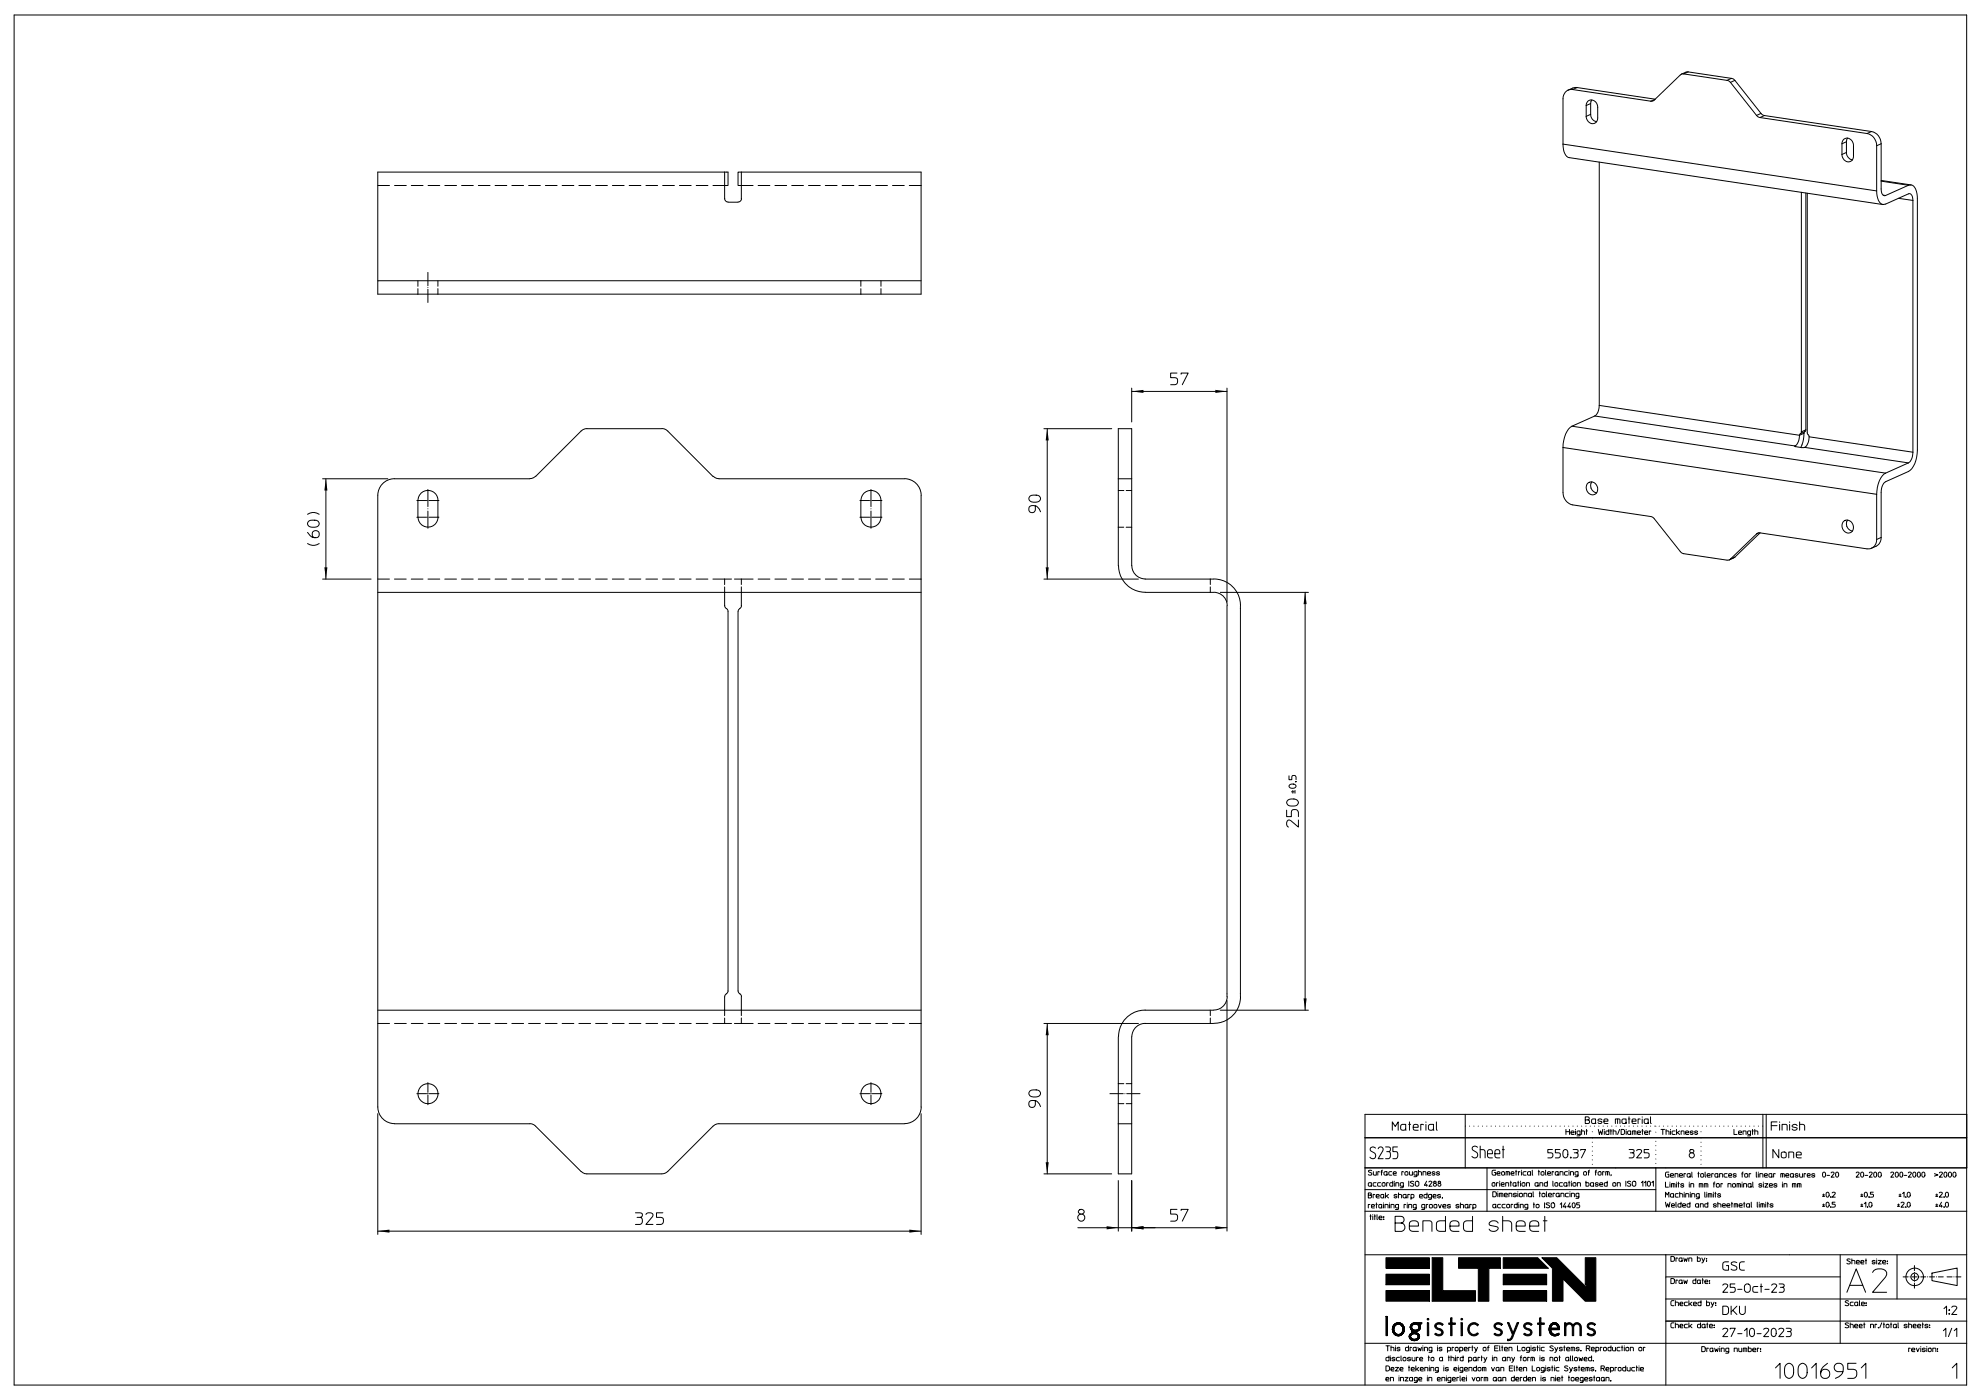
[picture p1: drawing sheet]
<svg xmlns="http://www.w3.org/2000/svg" width="594mm" height="420mm" viewBox="0 0 594 420" stroke-linecap="round" stroke-linejoin="round" font-family="sans-serif">
<g fill="none" stroke="#000" stroke-width=".3">
<path d="M4.2 4.5h585.5v411h-585.5zM470.2 27l-.8 .6-.7 1.5v14.1M471.6 26.9l-1.4 .1M471.6 26.9l23.4 3.5M472.9 26.3h-1.1l-1.6 .7M472.9 26.3l-1.3 .6M472.9 26.3l23.4 3.5-1.3 .6M475.6 31.7a1.65 1.65 0 0 1 1.5-1.8 1.65 1.65 0 0 1 1.8 1.4l.2 4.1a1.65 1.65 0 0 1-1.5 1.7 1.65 1.65 0 0 1-1.8-1.3l-.2-.9M475.6 31.7v3.2M477 34.3a2.16 2.16 0 0 0 1.7 2.2M477 34.3l-1.4 .6M477 31.1l-1.4 .6"/>
<path d="M477.3 30l-.3 1.1v3.2M478.7 36.5h.1M504.2 22.2l-8.2 7.8-1 .4M504.9 22.2h-.7M504.9 22.2l12.9 1.9M506.2 21.6l-2 .6M506.2 21.6l-1.3 .6M506.2 21.6l13 1.9M517.8 24.1l1.1 .6M518.9 24.7l7.8 9.9M519.2 23.5l1 .6M519.2 23.5l-1.4 .6"/>
<path d="M520.2 24.1l7.8 9.9M520.2 24.1l-1.3 .6M526.7 34.6l1 .7M527.7 35.3l32.1 4.8M528 34l1.1 .7M528 34l-1.3 .6M529.1 34.7l32.1 4.8M529.1 34.7l-1.4 .6M561.2 39.5a3.7 3.7 0 0 1 2.9 3.6M561.2 39.5l-1.4 .6M217.3 55.7h1v-4.1h-105v32.6M217.3 51.6v8.1"/>
<path d="M217.3 59.6a.96 .96 0 0 0 1 1M222.3 51.6h-1v4.1h1M222.3 51.6h53.9v36.6h-162.9v-4h162.9M222.3 51.6v8.1M222.3 59.6a.96 .96 0 0 1-1 1M468.7 43.2a3.7 3.7 0 0 0 1.8 4.1l94.1 14.1M468.7 43.2l94 14.1M479.5 48.6v73M540.1 57.7v71.9M541.5 57.9v71.1M541.9 58v72l.6 1M552.3 43.1a1.65 1.65 0 0 1 1.5-1.7 1.65 1.65 0 0 1 1.8 1.4l.2 4.1a1.65 1.65 0 0 1-1.5 1.7 1.65 1.65 0 0 1-1.8-1.4l-.2-.9"/>
<path d="M552.3 43.1v3.2M553.6 45.7a2.24 2.24 0 0 0 1.8 2.3M553.6 42.5l-1.3 .6M553.6 45.7l-1.3 .6M553.6 42.5v3.2M554 41.4l-.4 1.1M555.4 48h.1M559.8 40.1a3.7 3.7 0 0 1 2.9 3.6M562.7 57.3a3.8 3.8 0 0 0 1.9 4.1M562.7 43.7v13.6M564.1 43.1v14.1l.3 1.1 .5 .4 .5-.1M564.1 54.1l8.9 1.4"/>
<path d="M564.1 43.1l-1.4 .6M564.1 54.3l8.1 1.3M564.7 58.5l.7 .1M569.3 59.5l4.3 .6M572.2 55.6l-6.8 3M573 55.5a3.7 3.7 0 0 1 1.9 4.1v75.5a7.4 7.4 0 0 1-2.7 6.3l-6.8 3.1a3.6 3.6 0 0 0-1.3 3.2v13.5M573 55.5l-.8 .1M218.3 60.7h3M573.6 60.1l-.2-1.3-.4-.5-.5-.2-7.1 3.1-.8 .2M573.6 60.1v75.6M339.3 117.4h28.6M339.3 116.4v10.2"/>
<path d="M352.9 111.9h-1.9v1.4h1.3a1.1 1.1 0 0 1 .8 1.1 1.1 1.1 0 0 1-.8 1h-1.3M354.2 112.3v-.4h2.1l-1.8 3.5M367.9 116.4v64.2M176 128.6h22.4M176 128.6l-1.1 .3-.6 .3-13.7 13.7M198.5 128.6h.6l1.1 .7 13.6 13.6M313 128.6h20.3M314 128.6v45.1M468.7 134.2v13.6a3.7 3.7 0 0 0 2.9 3.7l23.7 3.5 .7 .6 8.3 10.3 13.5 2.1h.7M468.7 134.2l94 14.1M471.3 127.9a7.4 7.4 0 0 0-2.6 6.3M471.3 127.9l94.1 14"/>
<path d="M478.2 124.8l-6.9 3.1M478.2 124.8l60 9M479.5 121.6a3.6 3.6 0 0 1-1.3 3.2M479.5 121.6l60.1 9M538.2 133.8l.1 .2 1.9 .3 .9-.1M538.2 133.8v.1M539.6 130.6a3.8 3.8 0 0 1-1.4 3.2M539.9 130.1l-.3 .5M540.1 129.6l-.2 .5M540.9 130l-.3 2.6-.6 1.6M540.9 130l-1.3 .6M541.1 134.2l31.1 4.7"/>
<path d="M541.2 129.5l-.3 .5M541.2 129.5l-1.3 .6M541.5 129l-.3 .5M541.5 129l-1.4 .6M542.5 131a3.8 3.8 0 0 1-1.4 3.2M542.5 131l31.1 4.7M572.2 138.9l-6.8 3M573.6 135.7a3.8 3.8 0 0 1-1.4 3.2M92.2 159.7a2.3 2.3 0 0 0 3.3 1.4 1.09 1.09 0 0 0-.1-1.7 1.09 1.09 0 0 0-1.7 .4 1.09 1.09 0 0 0 .8 1.5M92.2 154.3a3.1 3.1 0 0 1 3.5 0M92.5 156.5a2.38 2.38 0 0 1 3.1 .3l.1 .4a1.99 1.99 0 0 1-3.5 0zM96.7 143.6h19.6"/>
<path d="M97.7 143.6v30.1M113.3 148.6v183.5M126.3 147.9a3 3 0 0 1 3.2-.5 3 3 0 0 1 1.8 2.7v5a3 3 0 0 1-3 3 3 3 0 0 1-3-2.9v-5.1a3.1 3.1 0 0 1 1-2.2zM160.6 142.9l-.6 .4-1.1 .3h-40.6a5 5 0 0 0-5 5M213.8 142.9l.6 .4 1.2 .3h55.6a5 5 0 0 1 5 5M258.1 150.2v5M258.2 150.1a3 3 0 0 1 3-3 3 3 0 0 1 3 3v5.1a3 3 0 0 1-3.1 2.9 3 3 0 0 1-2.9-3M276.2 148.6v183.5M308.8 149a2.38 2.38 0 0 1 3.1 .2l.1 .5a1.99 1.99 0 0 1-3.5 0zM310.4 151.8v1.2a1.06 1.06 0 0 1-1.2 .8 1.06 1.06 0 0 1-.8-1.1 1.06 1.06 0 0 1 1-1h.6a2.04 2.04 0 0 1 2 1.8M335.3 143.6v26.1M335.3 143.6h4"/>
<path d="M335.3 143.6v-15h4v15M339.3 143.6v26.1M475.9 145.2a1.96 1.96 0 0 1 2.8 .2 1.96 1.96 0 0 1-.2 2.7 2.02 2.02 0 0 1-2.5-.4 2.02 2.02 0 0 1-.1-2.5zM477.3 144.6a2.11 2.11 0 0 0 1.4 3.2M478.7 147.8h.1M527.4 159.9l-.7 .3M527.7 159.9l32.1 4.8 1.4-.3M527.7 159.9l-1 .3M527.8 159.9l-7.6 7.2M552.9 156.3a1.95 1.95 0 0 1 2.7 1 1.95 1.95 0 0 1-1.1 2.6 2.11 2.11 0 0 1-2-1.3 2.11 2.11 0 0 1 .4-2.3zM554 156.1a2.11 2.11 0 0 0 1.4 3.2M555.4 159.3h.1"/>
<path d="M562.7 148.3v13.5M565.4 141.9a7.4 7.4 0 0 0-2.7 6.4M92.2 163.1a3.1 3.1 0 0 0 3.5 0M96.7 173.7h14.6M113.3 177.7h162.9M217.3 177.7v4M222.3 177.7v4M313 173.7h28.3M335.4 169.7a8 8 0 0 0 8 8M339.4 169.7a4 4 0 0 0 4 4M343.4 173.7h20.5M343.4 177.7h20.5"/>
<path d="M364 177.7a4 4 0 0 1 4 4M364 173.7a7.9 7.9 0 0 1 7.9 8l.1 117.3a7.9 7.9 0 0 1-8 8M365.9 177.7h26.4M391.3 177.7v125.4M518.9 167.7l-.4 .3M520.2 167.1l-1.7 .9M520.2 167.1l-1.3 .6M526.7 160.2l-7.8 7.5M562.7 161.8l-.4 1.7-1.1 .9M564.1 161.2l-.5 1.7a3.8 3.8 0 0 1-2.4 1.5M564.1 161.2l-1.4 .6M217.3 181.7l.5 .9"/>
<path d="M217.8 182.5l.5 .9v114.1l-.8 .9-.2 .6M221.3 183.5v113.8M221.8 182.5l-.5 .9M222.3 181.7l-.5 .9M367.9 181.7v117.3M386.5 232.7v1.2h.8v-.8a.67 .67 0 0 1 .7-.5 .67 .67 0 0 1 .6 .5v.8M386.7 235.5a1.04 1.04 0 0 1 1.1-.4 1.04 1.04 0 0 1 .7 1 1.05 1.05 0 0 1-1.1 .5 1.05 1.05 0 0 1-.8-1zM387.2 237.5h.9M387.7 237.1v.9M388.3 237.1v.9M388.4 234.4l.2 .2zM388.5 234.5h.1"/>
<path d="M385.8 243v2h1.4v-1.4a1.1 1.1 0 0 1 1.1-.7 1.1 1.1 0 0 1 1 .7v1.4M386.1 240.2a1.9 1.9 0 0 1 3.2 .7l-.1 .2a2.12 2.12 0 0 1-3.4-.2zM389.3 246v2.1l-2.6-2.1a1.15 1.15 0 0 0-.9 .9 1.15 1.15 0 0 0 .5 1.2M217.3 299v4.1M221.3 297.3l1 1.7M222.3 299v4.1M368 299a4 4 0 0 1-4 4M113.3 303.1h162.9M313 307h28.3M314 307v45.2M335.3 311.1v41.1h4v-41.1M343.4 303.1h20.5"/>
<path d="M343.4 307h20.5M343.4 307a4 4 0 0 0-4 4M343.4 303a8 8 0 0 0-8 8M365.9 303.1h26.4M367.9 300.2v69.1M113.3 332.1a5 5 0 0 0 5 5h40.6a2.06 2.06 0 0 1 1.7 .7l13.6 13.6 1.2 .7 .6 .1M113.3 334.1v36.2M276.2 334.1v36.2M276.2 332.1a5 5 0 0 1-5 5l-56.2 .1-1.1 .6-13.7 13.7-.6 .4-1.1 .3M308.8 327.4a2.38 2.38 0 0 1 3.1 .3l.1 .4a1.99 1.99 0 0 1-3.5 0zM310.4 330.2v1.3a1.04 1.04 0 0 1-1.1 .7 1.04 1.04 0 0 1-.9-1.1 1.04 1.04 0 0 1 1-1h.6a1.93 1.93 0 0 1 2 1.9M335.3 337.1h4"/>
<path d="M417.5 339.1v-2.5l.9 1.3 .8-1.3v2.5M421.5 338.6l-.6 .5-.8-.2v-1.4l1.4-.2 .1 1.8M422.4 337.3h.6M422.6 336.6v2.5M423.8 338.2h1.4a.76 .76 0 0 0-.5-.9 .76 .76 0 0 0-.9 .5l.1 1.2 1.3 .1M426.8 337.4l-.8-.1v1.8M427.6 336.6v.1M427.6 337.3v1.8M429.8 338.6l-.5 .5-.9-.2v-1.4l1.4-.2 .2 1.8M430.7 336.6v2.1l.3 .4M439.3 334.3v16.1M469.5 338.8v1.5"/>
<path d="M469.5 339.5h1.1M470.6 338.8v1.5M471.1 339.8h.9a.48 .48 0 0 0-.4-.5 .48 .48 0 0 0-.5 .3l.1 .7h.8M472.4 338.8v.1M472.4 339.3v1M474.2 339.3l.9 .1v.9M474.2 338.8v1.5M475.3 336h.8a.56 .56 0 0 1 .5 .5 .56 .56 0 0 1-.4 .6h-.9v-2l1.2 .2v.3l-.4 .4M475.6 339.3h.4M475.7 338.8v1.5M478.4 336.7l-.2 .3-.9-.1v-1.1l1.1-.1 .1 1.4M479.2 338.8l.4 1.5 .3-1 .4 1 .3-1.5"/>
<path d="M480.3 336a.55 .55 0 0 0-.6-.4 .55 .55 0 0 0-.4 .7l.9 .2a.53 .53 0 0 1-.2 .7 .53 .53 0 0 1-.8-.3l-.1-.1M480.9 336.4h1.2a.62 .62 0 0 0-.4-.7 .62 .62 0 0 0-.8 .4l.1 .8 1.1 .2M481 338.8v.1M481 339.3v1M482.4 338.8v1.5h-.8l-.1-.9 .9-.1M482.8 339.3h.4M483 338.8v1.5M483.7 339.3l.8 .1 .1 .9M483.7 338.8v1.5M484.4 337.1v-1.4l1.3 .1v1.3M485 335.7v1.4M485.6 338.8l-.6 1.5"/>
<path d="M486.1 338.8l.7 .1 .3 .2 .1 .8-.4 .4h-.7zM487.6 336.7l-.5 .4-.7-.2v-1.1l1.2-.1v1.4M487.6 338.8v.1M487.6 339.3v1M488.2 335.7h.6M488.5 335.1v2M489.4 336.4h1.2a.62 .62 0 0 0-.5-.7 .62 .62 0 0 0-.7 .4v.8l1.2 .2M490 339.3v1M491 339.8h.9a.48 .48 0 0 0-.4-.5 .48 .48 0 0 0-.5 .3l.1 .7h.8M491.8 335.8l-.6-.1v1.4M492.3 339.3h.4M492.4 335.1v.1"/>
<path d="M492.4 335.7v1.4M492.5 338.8v1.5M493.1 339.8h1a.48 .48 0 0 0-.4-.5 .48 .48 0 0 0-.6 .3l.2 .7h.8M494.2 336.7l-.4 .4-.7-.2v-1.1l1.1-.1 .1 1.4M494.9 335.1v1.7l.2 .3M495 339.4l-.5-.1v1M498.1 338.8h.5v1.5M498.6 338.8h.5M499.6 339.3l.8 .1 .1 .9M499.6 338.8v1.5M500.9 338.8v.1M500.9 339.3v1"/>
<path d="M502.3 339.3h-.8l-.1 .3 .1 .7h.8M502.7 338.8v1.5M503 339.8l.6 .5M503.6 339.3l-.9 .7M505.4 339.8h.9a.48 .48 0 0 0-.3-.5 .48 .48 0 0 0-.6 .3l.1 .7h.8M507.7 339.5a.47 .47 0 0 0-.5-.2 .47 .47 0 0 0-.4 .4l.8 .2a.45 .45 0 0 1-.3 .5 .45 .45 0 0 1-.5-.3M509 339.5a.41 .41 0 0 0-.5-.3 .41 .41 0 0 0-.3 .5l.7 .2a.41 .41 0 0 1-.2 .5 .41 .41 0 0 1-.6-.3M519.9 338.8v1.5h.9M521.3 339.8h.9a.46 .46 0 0 0-.3-.5 .46 .46 0 0 0-.6 .3l.1 .7h.8M525.4 339.3h.3M525.5 338.8v1.5M526.2 339.3l.8 .1 .1 .9"/>
<path d="M526.2 338.8v1.5M528.6 334.3v16.1M529.6 334.3v16.1M531.1 337.7h1.7M532.8 336.6h-1.7v2.5M533.6 336.6v.1M533.6 337.3v1.8M534.4 339.1v-1.8h1.1l.3 .2 .1 1.6M536.6 336.6v.1M536.6 337.3v1.8M538.9 337.7a.75 .75 0 0 0-.9-.4 .75 .75 0 0 0-.6 .7l1.4 .4a.75 .75 0 0 1-.6 .7 .75 .75 0 0 1-.8-.4M539.6 337.3h1l.5 .3v1.5"/>
<path d="M539.6 336.6v2.5M589.7 334.3h-180.4v81.2M176 352.2h22.4M313 352.2h20.3M335.3 354.2v15.1M339.3 354.2v15.1M409.3 356.9h87.2M410.3 358.5h.6a.43 .43 0 0 1 .4 .4 .43 .43 0 0 1-.3 .5h-.7v-1.5l.9 .1-.1 .4-.2 .1M411.2 355.6l-.4 .3-.4-.1v-.9l.8-.1 .1 1.1M411.3 351.2l-.2-.1a.39 .39 0 0 0-.5 0 .39 .39 0 0 0-.1 .5l.6 .2a.45 .45 0 0 1 .1 .7 .45 .45 0 0 1-.7 0l-.2-.1M411.8 351.5v.9l.3 .1h.6v-1M412.2 358.4l-.5-.1v1.1"/>
<path d="M412.4 344.4a.8 .8 0 0 0-1.1-.2 .8 .8 0 0 0-.2 1.1l1.1 .6a.95 .95 0 0 1 0 1.5 .95 .95 0 0 1-1.4-.2M412.6 354.8h-.7l-.2 .3 .1 .7 .8 .1M412.6 358.9h1a.48 .48 0 0 0-.4-.6 .48 .48 0 0 0-.6 .3l.1 .6 .9 .2M413.2 344.6a.77 .77 0 0 1 1.1-.4 .77 .77 0 0 1 .3 1.1l-1.4 2.3h1.5M413.6 351.6l-.5-.1v1M414 354.8h-.8l-.1 .3 .1 .7 .8 .1M414.1 351.6h.4M414.5 351.1l-.3 .2v1.2M414.5 354.9h.7l.1 .7a.51 .51 0 0 1-.4 .3 .51 .51 0 0 1-.5-.3zM414.9 359.1l-.3 .3-.5-.1v-.9l.8-.1 .1 1.1M415.4 357.9v1.5M415.5 344.1h.9a.75 .75 0 0 1 .5 .7 .75 .75 0 0 1-.4 .7 1.34 1.34 0 0 1-.1 2.1h-.9"/>
<path d="M415.7 358.8l.6 .6M415.8 345.5h.7M415.9 352.3l-.2 .2h-.5l-.2-.7 .3-.3h.6l.1 1M416.3 354.9l-.5-.1v1.1M416.3 358.3l-.9 .7M417.3 351.5h-.5l-.4 .3 .1 .7h.8M417.6 354.3v1.6l-.8-.1v-.9l.8-.1M417.8 352h.9a.47 .47 0 0 0-.4-.5 .47 .47 0 0 0-.5 .3l.1 .7h.8M418.1 354.3v.2M418.1 354.8v1.1M418.5 355.9v-1.1l.9 .1v1M418.9 358.5a.41 .41 0 0 0-.5-.2 .41 .41 0 0 0-.3 .5l.8 .2a.44 .44 0 0 1-.4 .4 .44 .44 0 0 1-.5-.3"/>
<path d="M419 344.1h-1.3v1.4h.9a1.26 1.26 0 0 1 0 2.1h-.9M419.3 358.3l.9 .2 .1 .9M419.3 357.9v1.5M420.8 355.9l-.9-.2 .2-.9h.7v1.2l-.1 .3h-.8M420.8 351.6l-.5-.1v1M421.3 351.7a.51 .51 0 0 1 .9 .1v.5a.51 .51 0 0 1-.5 .3 .51 .51 0 0 1-.4-.3zM421.6 359.1l-.3 .3-.4-.1-.2-.7 .9-.3 .1 1.1M422.4 354.3v1.6M422.6 351.5l.1 .9 .2 .1h.6v-1M422.6 358.4l-.5-.1v1.1M423.1 359.4l.8-.2v-.8l-.8-.1v1.5M423.9 354.5a.54 .54 0 0 0-.6-.1 .54 .54 0 0 0-.4 .4l.8 .4a.45 .45 0 0 1 .1 .6 .45 .45 0 0 1-.7 0l-.2-.1"/>
<path d="M424.6 354.5a.55 .55 0 0 1 .8 .3v.6a.53 .53 0 0 1-.5 .5 .53 .53 0 0 1-.5-.5zM424.9 352.5l-.9-.1 .1-.8 .8-.1v1.2l-.3 .3h-.6M425.3 351.5l.9 .2v.8M425.3 351.1v1.4M425.6 358.9h.9a.48 .48 0 0 0-.3-.6 .48 .48 0 0 0-.6 .3l.1 .7 .8 .1M426.7 352.5v-1l.8 .1 .1 .9M427.8 354.3l-.7 1.3h.9M427.8 355.3v.6M427.9 357.9v1.5l-.9-.2v-.7l.9-.2M428 352h.9a.47 .47 0 0 0-.3-.5 .47 .47 0 0 0-.6 .3l.1 .7h.8M428.4 354.6a.43 .43 0 0 1 .6-.3 .43 .43 0 0 1 .3 .6l-.9 1h1M429.2 359.4l-.8-.2 .1-.8 .7-.1v1.2l-.2 .3h-.7"/>
<path d="M429.7 358.9h.9a.48 .48 0 0 0-.3-.6 .48 .48 0 0 0-.6 .3l.1 .7 .8 .1M430.2 355a.45 .45 0 0 0-.3 .7 .45 .45 0 0 0 .7 0 .45 .45 0 0 0-.3-.7M430.3 351.7a.44 .44 0 0 0-.5-.2 .44 .44 0 0 0-.4 .4l.8 .3a.44 .44 0 0 1-.3 .4 .44 .44 0 0 1-.5-.3M431.5 355a.45 .45 0 0 0-.3 .7 .45 .45 0 0 0 .8 0 .45 .45 0 0 0-.3-.7M431.7 351.7a.42 .42 0 0 0-.6-.3 .42 .42 0 0 0-.3 .5l.8 .3a.44 .44 0 0 1-.4 .4 .44 .44 0 0 1-.5-.3M431.9 358.5a.44 .44 0 0 0-.5-.2 .44 .44 0 0 0-.3 .4l.8 .3a.46 .46 0 0 1-.4 .4 .46 .46 0 0 1-.5-.3M432.5 359.3l-.1 .2M443 344.2a.8 .8 0 0 0-1.1-.3 .8 .8 0 0 0-.2 1.2l1 .6a.94 .94 0 0 1 .1 1.5 .94 .94 0 0 1-1.4-.3M443.8 344.9h.9l.5 .3 .1 2.2M443.8 343.8v3.6M445.9 350.4v13M446 346.1h1.5v-.5a.74 .74 0 0 0-.7-.7 .74 .74 0 0 0-.8 .7l.2 1.6 1.3 .2"/>
<path d="M447.5 354.9h.7l.1 .7a.47 .47 0 0 1-.5 .3 .47 .47 0 0 1-.4-.3zM447.6 357.5l1 .2 .1 .9-.3 .4h-.8zM448.2 346.1h1.5v-.5a.74 .74 0 0 0-.7-.7 .74 .74 0 0 0-.8 .7l.2 1.6 1.3 .2M448.5 351.1h-.9l-.2 .4 .1 .9 1 .1v-.8h-.4M448.9 352h.9a.47 .47 0 0 0-.4-.5 .47 .47 0 0 0-.5 .3v.6l.9 .1M449.1 357.5v.1M449.1 358v1M449.2 354.9l-.5-.1v1.1M449.6 359v-1l1 .2v.8M449.7 354.3v.2M449.7 354.8v1.1M450.1 358v1"/>
<path d="M450.1 355.3h.9a.45 .45 0 0 0-.3-.5 .45 .45 0 0 0-.6 .3l.2 .7 .7 .1M450.4 351.6h.6l.1 .7a.47 .47 0 0 1-.4 .3 .47 .47 0 0 1-.4-.3zM450.5 344.9h.6M450.7 343.8v3.6M451.1 358.5h.9a.48 .48 0 0 0-.4-.5 .48 .48 0 0 0-.5 .3v.6l.9 .1M451.5 355.9v-1.1l.8 .1 .1 1M451.6 352.5v-1l.9 .1 .1 .9M452.1 351.5v1M452.4 359v-1l.9 .1v.9M452.8 354.8h.4M453 354.3v1.6M453.1 352h.9a.45 .45 0 0 0-.3-.5 .45 .45 0 0 0-.6 .3l.1 .7h.8"/>
<path d="M454.4 351.5h.4M454.6 355.6l-.4 .3-.5-.1v-.9l.9-.1v1.1M454.6 351.1v1.4M454.7 358.2a.42 .42 0 0 0-.5-.3 .42 .42 0 0 0-.3 .5l.8 .2a.46 .46 0 0 1-.4 .5 .46 .46 0 0 1-.5-.3M455.1 354.8h.4M455.1 357.5v.1M455.1 358v1M455.2 354.3v1.6M455.7 358.1h.7l.1 .6a.48 .48 0 0 1-.5 .4 .48 .48 0 0 1-.4-.4zM455.8 351.6l-.5-.1v1M455.9 354.3v.2M455.9 354.8v1.1"/>
<path d="M456.2 351.1h.1M456.2 351.5v1M456.5 354.9h.7v.8a.55 .55 0 0 1-.8-.1zM457 359v-1l.8 .1v.9M457.6 351.5h-.6l-.3 .3 .1 .7h.8M457.7 355.9v-1.1l.9 .1v1M458.9 352.3l-.3 .2-.5-.1v-.8l.8-.1 .1 1M459.2 358.8l-.3 .2-.5-.1v-.8l.8-.1 .1 1M459.5 351.1l.1 1.4M459.7 357.5l.2 1.5M461.2 355.6l-.4 .3-.5-.1v-.9l.9-.1 .1 1.1M461.3 351.5h.3"/>
<path d="M461.4 351.1v1.4M461.5 358h.4M461.7 357.5v1.5M461.7 355.9v-1.1l.9 .1v1M462.1 351.7a.51 .51 0 0 1 .9 .1v.5a.51 .51 0 0 1-.5 .3 .51 .51 0 0 1-.4-.3zM462.4 358.1a.55 .55 0 0 1 .9 .2v.4a.48 .48 0 0 1-.5 .4 .48 .48 0 0 1-.4-.4zM463.4 351.1l.2 1.4M463.7 357.5l.2 1.5M464 354.3v1.6l-.8-.1v-.9l.8-.1M464 352h.9a.45 .45 0 0 0-.3-.5 .45 .45 0 0 0-.6 .3l.1 .7h.8M464.3 358.5h.9a.48 .48 0 0 0-.3-.5 .48 .48 0 0 0-.6 .3l.1 .7h.8M465.5 344.9h-1.4v.9h1a.79 .79 0 0 1 .5 .8 .79 .79 0 0 1-.5 .8h-1"/>
<path d="M465.6 354.3l.2 1.6M465.9 351.6l-.5-.1v1M466.2 358.1l-.5-.1v1M466.3 354.9h.7l.1 .7a.47 .47 0 0 1-.4 .3 .47 .47 0 0 1-.5-.3zM467.2 352.3l-.3 .2-.5-.1v-.8l.8-.1 .1 1M467.5 358.8l-.2 .2h-.5l-.2-.8 .9-.2 .1 1M467.7 344.9h-1.3v.9h.9a.79 .79 0 0 1 .6 .8 .79 .79 0 0 1-.6 .8h-.9M467.7 352.5v-1l.9 .1 .1 .9M468 359v-1l.9 .2v.8M468.5 354.8h-.8l-.1 .3 .1 .7 .8 .1M468.8 345.1a.74 .74 0 0 1 .9-.2 .74 .74 0 0 1 .4 .9v.6a.76 .76 0 0 1-.7 1 .76 .76 0 0 1-.8-1zM469.8 355.6l-.3 .3-.5-.1v-.9l.8-.1 .1 1.1"/>
<path d="M470 351.5h-.6l-.3 .3 .1 .7h.8M470.3 358h-.7l-.2 .3v.6l.9 .1M470.4 354.8h.3M470.5 351.1h.1M470.5 351.5v1M470.5 354.3v1.6M470.7 357.5v.1M470.7 358v1M470.9 347.2l.2 .2zM471 347.3h.1M470.9 352.5v-1l.9 .1v.9M471.2 359v-1l.9 .1v.9"/>
<path d="M471.2 354.3v.2M471.2 354.8v1.1M471.7 344.9l1.4 .1v.6l-.4 .2a.8 .8 0 0 1 .5 .8 .8 .8 0 0 1-.6 .8h-.9M471.7 354.9h.7l.1 .7a.51 .51 0 0 1-.4 .3 .51 .51 0 0 1-.5-.3zM472.1 345.8h.6M473 355.9v-1.1l.9 .1v1M473.2 352.5l-.9-.1 .1-.8 .8-.1v1.2l-.1 .3h-.8M473.4 359l-.8-.1 .1-.8 .7-.1v1.2l-.1 .3h-.8M473.8 340.3h-.8v-.9l.8-.1v1.2l-.1 .2-.8 .1M474 345.1v-.2h1.4l-1.2 2.5M474.9 351.7a.48 .48 0 0 1 .4-.2 .48 .48 0 0 1 .4 .3v.5a.47 .47 0 0 1-.4 .3 .47 .47 0 0 1-.5-.3zM475.5 354.3v1.6l.8-.1v-.9l-.8-.1"/>
<path d="M476.2 351.6h.4M476.6 351.1l-.3 .2v1.2M477.8 355.6l-.4 .3-.4-.1v-.9l.8-.1 .1 1.1M478.3 351.6h.5M478.8 351.1l-.4 .2v1.2M479.2 351.7a.51 .51 0 0 1 .9 .1v.5a.51 .51 0 0 1-.5 .3 .51 .51 0 0 1-.4-.3zM479.2 355.1a.4 .4 0 0 0-.5-.4 .4 .4 0 0 0-.3 .6l.7 .1a.31 .31 0 0 1 0 .4 .31 .31 0 0 1-.4 .1l-.4-.2M479.7 355.3h.9a.47 .47 0 0 0-.4-.5 .47 .47 0 0 0-.5 .3l.1 .7 .8 .1M481 351.6l-.4-.1v1M481.5 352.5v-1l.9 .1 .1 .9M481.9 354.3v1.6l-.7-.1v-.9l.7-.1M482 351.5v1"/>
<path d="M483.1 352.4l-.1 .3M483.7 354.9h.7l.1 .7a.51 .51 0 0 1-.5 .3 .51 .51 0 0 1-.4-.3zM484.9 355.9v-1.1l.9 .1v1M487.5 354.3v1.6M488.5 344.9l1.4 .1v.6l-.4 .2a.8 .8 0 0 1 .5 .8 .8 .8 0 0 1-.6 .8h-.9M488.8 345.8h.7M488.9 340.1l-.1 .2h-.6l-.2-.8 .9-.2 .1 1M488.9 354.5a.44 .44 0 0 0-.5-.2 .44 .44 0 0 0-.3 .6l.7 .3a.37 .37 0 0 1 .2 .4 .37 .37 0 0 1-.4 .3l-.6-.2M489.5 340.3v-1l1 .1v.9M489.5 354.6a.53 .53 0 0 1 .6-.2 .53 .53 0 0 1 .4 .4v.6a.53 .53 0 0 1-.5 .5 .53 .53 0 0 1-.6-.5zM490.7 345.2a.81 .81 0 0 1 .9-.4 .81 .81 0 0 1 .6 .7l-1.5 1.9h1.5M492.2 354.8l.4-.5v1.6"/>
<path d="M493.1 354.8l.4-.5v1.6M494.1 354.5a.46 .46 0 0 1 .5 0 .46 .46 0 0 1 .3 .4v.4a.47 .47 0 0 1-.5 .6 .47 .47 0 0 1-.4-.6zM494.4 344.9h-1.4v.9h.9a.79 .79 0 0 1 .6 .8 .79 .79 0 0 1-.6 .8h-.9M495.3 354.8l.5-.5v1.6M496.5 350.4v13M499.4 354.6v1.5h.9M499.4 359.1v-1.4l.5 .8 .5-.8v1.4M500.4 351.6l-.8 .1-.2 .4 .1 .9 .9 .1v-.8h-.3M500.7 354.6v.1M500.7 355.1v1M500.9 352.6h.9a.48 .48 0 0 0-.4-.5 .48 .48 0 0 0-.5 .3l.1 .7h.8M501.2 356.1v-1l1 .1v.9"/>
<path d="M501.7 355.1v1M501.8 358.9l-.4 .2-.5-.1v-.8l.9-.1 .1 1M502.2 353.1v-1l.9 .1v.9M502.7 354.6v.1M502.7 355.1v1M503.1 355.1h.4M503.2 358.1h-.7l-.2 .3 .1 .7h.8M503.3 354.6v1.5M503.6 352.6h.9a.48 .48 0 0 0-.3-.5 .48 .48 0 0 0-.6 .3l.1 .7h.8M503.7 358.1l.8 .2 .1 .8M503.7 357.7v1.4M504.1 340.3v-1l.8 .1 .1 .9"/>
<path d="M504.9 355.3a.4 .4 0 0 0-.5-.3 .4 .4 0 0 0-.3 .5l.7 .2a.31 .31 0 0 1 0 .4 .31 .31 0 0 1-.5 0l-.3-.2M505 357.7h.1M505 358.1v1M505.4 352.2l-.5-.1v1M505.5 359.1v-1h.8l.1 1M506.5 354.6v.1M506.5 355.1v1M506.8 352.9l-.4 .2-.4-.1v-.8l.8-.1 .1 1M506.8 357.7h.1M506.8 358.1v1M507 356.1v-1l.8 .1 .1 .9M507.2 345.8a.78 .78 0 0 0-.6 1.2 .78 .78 0 0 0 1.3 0 .78 .78 0 0 0-.5-1.2"/>
<path d="M507.3 359.1v-1h.8l.1 1M507.3 351.6l.2 1.5M509.1 352.1h.4M509.3 351.6v1.5M509.5 356.1v-1h1l.1 1M509.5 359.1l-.8-.1 .1-.9h.7v1.2l-.2 .3h-.7M510 352.2a.55 .55 0 0 1 .9 .2v.4a.48 .48 0 0 1-.5 .4 .48 .48 0 0 1-.5-.4zM510 355.1v1M511 356.1v-1h1l.1 1M511.2 357.7v1.2l.2 .2M511.3 351.6l.2 1.5M511.6 355.1v1"/>
<path d="M511.8 357.7h.1M511.8 358.1v1M511.9 352.6h.9a.48 .48 0 0 0-.4-.5 .48 .48 0 0 0-.5 .3l.1 .7h.8M512.2 359.1v-1h1l.1 1M512.8 358.1v1M513.8 352.2l-.5-.1v1M513.8 355.2h.4M513.8 357.7h.1M513.8 358.1v1M514.2 354.6l-.3 .3v1.2M514.2 358.1h.4M514.3 357.7v1.4"/>
<path d="M515.1 352.9l-.2 .2-.6-.1v-.8l.8-.1 .1 1M515.6 353.1v-1l.9 .1v.9M515.9 358.3a.42 .42 0 0 0-.5-.3 .42 .42 0 0 0-.3 .5l.7 .2a.3 .3 0 0 1 0 .4 .3 .3 0 0 1-.4 0l-.4-.2M516.5 355.2l-.5-.1v1M517.9 352.1h-.7l-.2 .3 .1 .7h.8M518.1 356.1v-1l.9 .1v.9M518.3 352.6h.9a.46 .46 0 0 0-.3-.5 .46 .46 0 0 0-.6 .3l.1 .7h.8M520.6 352.3a.42 .42 0 0 0-.5-.3 .42 .42 0 0 0-.3 .5l.8 .2a.46 .46 0 0 1-.4 .5 .46 .46 0 0 1-.5-.3M520.8 356.1v-1l1.1 .1v.9M521.4 355.1v1M522.3 352.2h.4M522.4 354.6v.1"/>
<path d="M522.4 355.1v1M522.6 340.3v-1l.9 .1 .1 .9M522.7 351.6l-.3 .3v1.2M522.8 356.1v-1l.9 .1v.9M523.2 352.2h.7l.2 .6a.48 .48 0 0 1-.5 .4 .48 .48 0 0 1-.5-.4zM524.9 340.3h-.8l-.1-.7 .2-.3h.7v1.2l-.2 .3h-.7M525 352.2l-.5-.1v1M525 355.9l-.3 .2-.5-.1v-.8l.8-.1 .1 1M525.6 354.6v1.3l.1 .2M526.6 351.6l.2 1.5M527.2 351.6v.1M527.2 352.1v1"/>
<path d="M527.7 353.1v-1l.9 .1v.9M528.3 355.3a.44 .44 0 0 0-.5-.3 .44 .44 0 0 0-.4 .5l.8 .2a.44 .44 0 0 1-.3 .5 .44 .44 0 0 1-.5-.3M528.7 354.6v.1M528.7 355.1v1M529 352.6h.9a.48 .48 0 0 0-.3-.5 .48 .48 0 0 0-.6 .3l.2 .7h.7M529.2 355.1h.9l-.9 1h.9M530.5 355.6h1a.47 .47 0 0 0-.4-.5 .47 .47 0 0 0-.6 .3l.1 .7h.9M531.3 352.9l-.3 .2-.5-.1v-.8l.8-.1 .1 1M532.3 352.2l-.5-.1v1M532.8 355.3a.46 .46 0 0 0-.5-.2 .46 .46 0 0 0-.4 .4l.9 .2a.46 .46 0 0 1-.4 .5 .46 .46 0 0 1-.5-.3M533.4 344.9v2.5l-1.8-2.5v2.5M534 353.1v-1h.9l.1 1"/>
<path d="M534.3 345.7h1.1l.2 1.1a.77 .77 0 0 1-.8 .6 .77 .77 0 0 1-.7-.6zM534.5 354.6v.1M534.5 355.1v1M534.5 352.1v1M534.9 356.1v-1l.9 .1v.9M535.5 352.6h.9a.46 .46 0 0 0-.4-.5 .46 .46 0 0 0-.5 .3l.1 .7h.8M536.4 347.4v-1.8l1.4 .2v1.6M537.5 356.1v-1l1 .1v.9M537.7 352.9l-.3 .2-.5-.1v-.8l.8-.1 .1 1M538 355.1v1M538.6 346.5h1.5a.77 .77 0 0 0-.6-.9 .77 .77 0 0 0-.9 .5l.2 1.1 1.3 .2M539 356.1v-1l1 .1v.9"/>
<path d="M539.2 352.3a.44 .44 0 0 0-.6-.2 .44 .44 0 0 0-.3 .4l.8 .2a.44 .44 0 0 1-.3 .5 .44 .44 0 0 1-.5-.3M539.5 355.1v1M539.6 352.1v.9l.3 .1h.6v-1M541.4 352.2l-.5-.1v1M541.9 352.6h.9a.46 .46 0 0 0-.3-.5 .46 .46 0 0 0-.6 .3l.1 .7h.8M544.2 352.3a.42 .42 0 0 0-.6-.3 .42 .42 0 0 0-.3 .5l.8 .2a.43 .43 0 0 1-.3 .6 .43 .43 0 0 1-.6-.4M546.5 358.9h.6M546.5 358.5h.6M546.7 351.7a.47 .47 0 0 1 .5 0 .47 .47 0 0 1 .2 .5v.4a.47 .47 0 0 1-.5 .5 .47 .47 0 0 1-.4-.5zM546.8 358.2v.6M547.7 357.8a.47 .47 0 0 1 .5-.1 .47 .47 0 0 1 .3 .5v.4a.47 .47 0 0 1-.5 .5 .47 .47 0 0 1-.5-.5zM547.8 352.6h.8"/>
<path d="M548.9 359l.1 .1zM549 359.1h.1M549.1 351.9a.43 .43 0 0 1 .5-.3 .43 .43 0 0 1 .3 .6l-.8 .9h.8M549.4 357.9a.46 .46 0 0 1 .5-.2 .46 .46 0 0 1 .3 .5l-.8 .9h.9M550.6 351.7a.47 .47 0 0 1 .5 0 .47 .47 0 0 1 .2 .5v.4a.47 .47 0 0 1-.4 .5 .47 .47 0 0 1-.5-.5zM556.6 351.9a.43 .43 0 0 1 .5-.3 .43 .43 0 0 1 .3 .6l-.8 .9h.9M558 358.9h.6M558 358.5h.6M558.1 351.7a.47 .47 0 0 1 .5 0 .47 .47 0 0 1 .2 .5v.4a.47 .47 0 0 1-.4 .5 .47 .47 0 0 1-.5-.5zM558.3 358.2v.6M559.2 357.8a.47 .47 0 0 1 .5-.1 .47 .47 0 0 1 .2 .5v.4a.47 .47 0 0 1-.4 .5 .47 .47 0 0 1-.5-.5zM559.3 352.6h.7"/>
<path d="M560.4 359l.1 .1zM560.4 359.1h.1M560.5 351.9a.43 .43 0 0 1 .5-.3 .43 .43 0 0 1 .3 .6l-.8 .9h.9M561.7 357.7h-.9v.6h.6a.45 .45 0 0 1 .4 .4 .45 .45 0 0 1-.4 .4h-.6M562 351.7a.44 .44 0 0 1 .5 0 .44 .44 0 0 1 .2 .5v.4a.46 .46 0 0 1-.4 .6 .46 .46 0 0 1-.5-.6zM563.3 351.8a.46 .46 0 0 1 .5-.1 .46 .46 0 0 1 .3 .5v.4a.47 .47 0 0 1-.5 .5 .47 .47 0 0 1-.4-.5zM566.9 351.9a.43 .43 0 0 1 .6-.3 .43 .43 0 0 1 .3 .6l-.9 .9h.9M568.4 351.8a.46 .46 0 0 1 .6-.1 .46 .46 0 0 1 .2 .5v.4a.47 .47 0 0 1-.5 .5 .47 .47 0 0 1-.4-.5zM569.4 358.9h.6M569.4 358.5h.6M569.7 358.2v.6M569.8 351.8a.44 .44 0 0 1 .5-.1 .44 .44 0 0 1 .2 .5v.4a.45 .45 0 0 1-.4 .5 .45 .45 0 0 1-.4-.5z"/>
<path d="M570.5 358.1l.4-.4v1.4M571 352.6h.7M571.5 359.1h.1M572.1 357.8a.45 .45 0 0 1 .5 0 .45 .45 0 0 1 .2 .4v.4a.47 .47 0 0 1-.5 .5 .47 .47 0 0 1-.4-.5zM572.2 351.9a.43 .43 0 0 1 .5-.3 .43 .43 0 0 1 .3 .6l-.8 .9h.9M573.7 351.8a.44 .44 0 0 1 .5-.1 .44 .44 0 0 1 .3 .5v.4a.47 .47 0 0 1-.5 .5 .47 .47 0 0 1-.5-.5zM575.1 351.7a.44 .44 0 0 1 .5 0 .44 .44 0 0 1 .2 .5v.4a.46 .46 0 0 1-.4 .6 .46 .46 0 0 1-.5-.6zM576.4 351.7a.47 .47 0 0 1 .6 0 .47 .47 0 0 1 .2 .5v.4a.47 .47 0 0 1-.5 .5 .47 .47 0 0 1-.4-.5zM580 352.1l1.1 .4-1.1 .3M580.4 358.9h.6M580.4 358.5h.6M580.7 358.2v.6"/>
<path d="M581.5 357.9a.46 .46 0 0 1 .5-.2 .46 .46 0 0 1 .3 .5l-.8 .9h.9M581.5 351.9a.45 .45 0 0 1 .6-.3 .45 .45 0 0 1 .3 .6l-.9 .9h.9M583 359.1h.1M582.9 359.1h.1M583 351.8a.44 .44 0 0 1 .6-.1 .44 .44 0 0 1 .2 .5v.4a.46 .46 0 0 1-.5 .6 .46 .46 0 0 1-.4-.6zM583.5 357.8a.44 .44 0 0 1 .5-.1 .44 .44 0 0 1 .2 .5v.4a.47 .47 0 0 1-.4 .5 .47 .47 0 0 1-.5-.5zM584.4 351.7a.47 .47 0 0 1 .5 0 .47 .47 0 0 1 .3 .5v.4a.47 .47 0 0 1-.5 .5 .47 .47 0 0 1-.5-.5zM585.8 351.7a.45 .45 0 0 1 .5 0 .45 .45 0 0 1 .2 .5v.4a.47 .47 0 0 1-.5 .5 .47 .47 0 0 1-.4-.5zM589.7 341.3h-180.4h180.4v9.1h-180.4M113.3 369.3h162.9M190.5 363.8h1.3l.7 .3v.8l-.6 .3a1.12 1.12 0 0 1 .7 1.1 1.12 1.12 0 0 1-.8 1h-1.3M191 365.2h.9"/>
<path d="M193.7 364.3a1.17 1.17 0 0 1 1.1-.5 1.17 1.17 0 0 1 1 .9l-2.1 2.6h2.1M198.8 363.8h-2v1.4h1.4a1.1 1.1 0 0 1 .7 1.1 1.1 1.1 0 0 1-.7 1h-1.4M323.2 368.3h23.2M323.5 363.1a.84 .84 0 0 1 1.3-.2 .84 .84 0 0 1 0 1.3 .84 .84 0 0 1-1.3-.3l-.1-.2zM324.1 364.2a1.08 1.08 0 0 0-.8 1.7 1.08 1.08 0 0 0 1.8 0 1.08 1.08 0 0 0-.7-1.7M339.3 368.3h28.6M352.9 362.8h-1.9v1.4h1.3a1.1 1.1 0 0 1 .8 1.1 1.1 1.1 0 0 1-.8 1h-1.3M354.2 363.2v-.4h2.1l-1.8 3.5M409.3 363.4h180.4M409.3 376.4h180.4M410.8 361.4l-.5-.1v1.1M410.8 364.8h.4"/>
<path d="M411 364.4v1.5M411.2 361.9h.9a.45 .45 0 0 0-.3-.6 .45 .45 0 0 0-.6 .4l.1 .6 .8 .1M411.6 364.4v.1M411.6 364.8v1.1M412.1 364.8h.3M412.2 364.4v1.5M412.6 361.3h.4M412.7 360.9v1.5M412.9 364.4l.1 1.5M413.5 365.4h.9a.47 .47 0 0 0-.4-.6 .47 .47 0 0 0-.5 .3l.1 .7 .8 .1M414.3 362.1l-.3 .3-.5-.1v-.9l.8-.1 .1 1.1M414.8 360.9h.1"/>
<path d="M414.8 361.3v1.1M414.9 365.8h.1M414.9 365.1h.1M415.3 362.4v-1.1l.9 .2v.9M415.6 377.3h13v3.2h-13zM416.6 360.9h.1M416.6 361.3v1.1M417.1 362.4v-1.1l.9 .1v1M418.3 366.9h1.8a1.28 1.28 0 0 1 1.2 1.2 1.28 1.28 0 0 1-1 1.3h-2v-4.5h1.7a1.01 1.01 0 0 1 1 1 1.01 1.01 0 0 1-.9 1M419.3 362.4l-.8-.1-.1-.6 .2-.3 .7-.1v1.2l-.1 .3h-.8M421.5 361.4l-.5-.1v1.1M422 360.9h.1"/>
<path d="M422 361.3v1.1M422.4 362.4v-1.1l.9 .1v1M422.6 367.8h2.7a1.45 1.45 0 0 0-.8-1.6 1.45 1.45 0 0 0-1.8 .5 2.4 2.4 0 0 0 .2 2.5l.7 .2h1.7M424.6 362.4l-.8-.1 .1-.9 .7-.1v1.2l-.1 .3h-.7M426.6 369.4v-3.2h2.1l.6 .4 .1 2.8M427.2 362.4l-.9-.1 .1-.9 .8-.1v1.2l-.1 .3h-.8M428.1 361.4l-.4-.1v1.1M429.4 377.3h3.2v9.9h9.8v3.2h-13zM431.3 361.3l.5 1.1 .4-1.1M432.6 361.9h1a.47 .47 0 0 0-.4-.6 .47 .47 0 0 0-.6 .4l.2 .6 .8 .1M433.4 364.9v4.5h-1.7a1.03 1.03 0 0 1-1-.9v-1.3a1.03 1.03 0 0 1 1-1h1.7M434.8 367.8h2.7a1.43 1.43 0 0 0-.8-1.6 1.43 1.43 0 0 0-1.8 .5 2.32 2.32 0 0 0 .2 2.5l.7 .2h1.7"/>
<path d="M434.9 361.5a.41 .41 0 0 0-.5-.2 .41 .41 0 0 0-.3 .5l.7 .1a.31 .31 0 0 1 0 .4 .31 .31 0 0 1-.4 .1l-.4-.3M437.3 377.3h12.6v3.2h-3.5v9.9h-3.1v-9.9h-6zM437.5 361.5a.42 .42 0 0 0-.5-.2 .42 .42 0 0 0-.3 .5l.7 .2a.46 .46 0 0 1-.3 .4 .46 .46 0 0 1-.5-.3M437.9 361.3l.9 .2v.9M437.9 360.9v1.5M440.2 362.1l-.4 .3-.5-.1v-.9l.9-.1 .1 1.1M441.2 361.4l-.5-.1v1.1M441.5 364.9v4.5h-1.7a1.03 1.03 0 0 1-1-.9v-1.3a1.03 1.03 0 0 1 1-1h1.7M441.6 362.4l.9-.1-.1-.9-.8-.1v1.5M448.5 362.1l-.3 .3-.5-.2v-.8l.8-.1 .1 1.1M449.2 366.9a1.51 1.51 0 0 0-1.4-.7 1.51 1.51 0 0 0-1.3 1.1l.3 .3 2.3 .6a1.02 1.02 0 0 1-.3 1.1 1.02 1.02 0 0 1-1.2 .1l-.5-.1-.6-.6M449.9 361.3h-.7l-.1 .3 .1 .7 .7 .1"/>
<path d="M450.6 366.2h1.7a1.03 1.03 0 0 1 1 1v2.2M450.6 364.9v4.5M450.7 377.3h10.4l3.2 3.2h-13.6zM451.3 361.3h-.7l-.2 .3 .1 .7 .8 .1M451.8 361.4a.51 .51 0 0 1 .8 .2v.4a.46 .46 0 0 1-.4 .4 .46 .46 0 0 1-.4-.4zM453.6 361.4l-.5-.1v1.1M454.6 367.8h2.7a1.45 1.45 0 0 0-.8-1.6 1.45 1.45 0 0 0-1.8 .5 2.4 2.4 0 0 0 .3 2.5l.6 .2h1.7M454.9 360.8v1.6l-.7-.1-.1-.9 .8-.1M455.4 360.8v.1M455.4 361.3v1.1M455.9 362.4v-1.1l.8 .1v1M458.1 362.4l-.9-.2 .2-.9h.7v1.2l-.2 .3h-.7"/>
<path d="M458.7 367.8h2.7a1.45 1.45 0 0 0-.8-1.6 1.45 1.45 0 0 0-1.8 .5 2.4 2.4 0 0 0 .2 2.5l.7 .2h1.7M459.8 361.3h.3M459.9 360.8v1.6M460.6 361.4a.55 .55 0 0 1 .9 .2v.4a.48 .48 0 0 1-.5 .4 .48 .48 0 0 1-.4-.4zM462.3 377.3h4.5l9.9 9.9-1.4-2v-7.9h3.2v13.1h-3.2l-6.6-6.7v6.7h-3.2v-9.9zM462.7 366.2h1.2M463.1 360.8v1.6M463.2 364.9v4.5M464.6 361l-.2-.1a.39 .39 0 0 0-.5-.1 .39 .39 0 0 0-.1 .6l.6 .2a.52 .52 0 0 1-.1 .8 .52 .52 0 0 1-.7-.3M465.2 361a.54 .54 0 0 1 .6-.2 .54 .54 0 0 1 .4 .5v.6a.53 .53 0 0 1-.6 .5 .53 .53 0 0 1-.5-.5zM467.8 361.3l.4-.5v1.6M469.4 360.8l-.7 1.2h.9"/>
<path d="M469.4 361.8v.6M470.7 360.8l-.6 1.2h.9M470.7 361.8v.6M471.5 361a.44 .44 0 0 1 .6-.1 .44 .44 0 0 1 .2 .5v.4a.46 .46 0 0 1-.4 .6 .46 .46 0 0 1-.5-.6zM473.6 360.8h-.8v.6h.5a.47 .47 0 0 1 .4 .5 .47 .47 0 0 1-.4 .5h-.5M499.4 360.7l.3 1.4 .4-1 .3 1 .3-1.4M499.5 376.4v13.3M501 376.9l.8 .1 .2 .2-.1 1.1-.9 .1zM501.2 361.7h.9a.46 .46 0 0 0-.4-.6 .46 .46 0 0 0-.5 .3l.1 .7h.8M502.5 360.7l.2 1.4M503 377.5l-.5-.1v1M504 360.7v1.4h-.8v-.8l.8-.2"/>
<path d="M504.4 378.2l-.4 .2-.5-.1v-.8l.9-.1v1M504.5 361.7h.9a.46 .46 0 0 0-.3-.6 .46 .46 0 0 0-.6 .3l.1 .7h.8M504.9 377.4l.2 1 .3-.7 .3 .7 .3-1M506.4 378.4v-1l.9 .1v.9M506.7 360.7v1.4h-.7l-.1-.8 .8-.2M509 376.9v1.5l.7-.1 .1-.8-.8-.1M509.3 361.9l-.2 .2h-.5l-.2-.7 .9-.3 .1 1M509.8 362.1v-1l.9 .1v.9M510.3 377.4l.5 1 .4-1M510.8 378.4l-.5 .5M511.7 378.3h.1M511.7 377.7h.1"/>
<path d="M512.1 360.7v1.4h-.8l-.1-.8 .9-.2M514.6 361.3a.4 .4 0 0 0-.5-.2 .4 .4 0 0 0-.2 .4l.7 .3a.44 .44 0 0 1-.4 .4 .44 .44 0 0 1-.4-.3M515.1 361.1l.9 .2v.8M515.1 360.7v1.4M516.4 361.7h.9a.48 .48 0 0 0-.3-.6 .48 .48 0 0 0-.6 .3l.2 .7h.7M517.8 361.7h.9a.46 .46 0 0 0-.3-.6 .46 .46 0 0 0-.6 .3l.1 .7h.8M518.3 378.5l-1.3 .1-.4 .7 .1 1.4 .5 .4h1.1v-1.4h-.6M519.1 361.1h.4M519.3 360.7v1.4M520 362.1v-1l1 .1v.9M520.5 361.1v1M520.8 378.8a1.05 1.05 0 0 0-1.7 .3l.3 .3 1.1 .5a.7 .7 0 0 1 .2 .9 .7 .7 0 0 1-1 .3l-.6-.4"/>
<path d="M521.5 361.7h.9a.48 .48 0 0 0-.4-.6 .48 .48 0 0 0-.5 .3l.1 .7h.8M522.9 361.1h.3M523 360.7v1.4M523.1 378.5l-1.1 .1-.4 .7 .1 1.4 .6 .4h.8M524.6 361.9l-.4 .2-.5-.1v-.8l.9-.1 .1 1M525.1 360.7l.2 1.4M526.9 360.7l.1 1.4M527.5 360.7h.1M527.5 361.1v1M528 362.1v-1l1 .1v.9M528.5 361.1v1M529.4 360.7h.1"/>
<path d="M529.4 361.1v1M529.9 361.1h.4M530 360.7v1.4M531.6 361.3a.47 .47 0 0 0-.5-.2 .47 .47 0 0 0-.3 .4l.8 .3a.46 .46 0 0 1-.4 .4 .46 .46 0 0 1-.5-.3M546.5 361.9h.6M546.5 361.5h.6M546.8 361.2v.6M547.7 360.8a.47 .47 0 0 1 .5-.1 .47 .47 0 0 1 .3 .5v.4a.46 .46 0 0 1-.5 .5 .46 .46 0 0 1-.5-.5zM548.9 362l.1 .1zM549 362.1h.1M550.2 360.7h-.8v.6h.5a.45 .45 0 0 1 .4 .4 .45 .45 0 0 1-.4 .4h-.5M551.8 376.4v26.6"/>
<path d="M554.8 377.8l-.1-.1a.42 .42 0 0 0-.6-.1 .42 .42 0 0 0-.1 .6l.6 .3a.37 .37 0 0 1 .2 .4 .37 .37 0 0 1-.4 .3l-.6-.2M555.3 378.1l.9 .2v.9M555.3 377.7v1.5M556.6 378.7h.9a.46 .46 0 0 0-.3-.6 .46 .46 0 0 0-.6 .3l.2 .7 .7 .1M558 361.9h.6M558 361.5h.6M558 378.7h.9a.46 .46 0 0 0-.4-.6 .46 .46 0 0 0-.5 .3l.1 .7 .8 .1M558.3 361.2v.6M559 361.1l.5-.4v1.4M559.3 378.1h.4M559.5 377.7v1.5M560 362.1h.1"/>
<path d="M560.6 360.8a.45 .45 0 0 1 .5 0 .45 .45 0 0 1 .2 .4v.4a.46 .46 0 0 1-.5 .5 .46 .46 0 0 1-.4-.5zM562.3 378.3a.41 .41 0 0 0-.6-.2 .41 .41 0 0 0-.2 .5l.7 .1a.31 .31 0 0 1-.1 .4 .31 .31 0 0 1-.4 .1l-.3-.3M562.7 377.7h.1M562.7 378.1v1.1M563.2 378.1h.9l-.9 1.1h.9M564.5 378.7h.9a.48 .48 0 0 0-.3-.6 .48 .48 0 0 0-.6 .3l.1 .6 .8 .2M565.9 379l.1 .1zM565.9 378.4h.1M568.8 376.4v13.3M569 361.9h.6M569 361.5h.6M569.3 361.2v.6"/>
<path d="M570 360.9a.46 .46 0 0 1 .6-.2 .46 .46 0 0 1 .3 .5l-.9 .9h.9M571.5 362.1h.1M572.1 360.8a.45 .45 0 0 1 .5 0 .45 .45 0 0 1 .2 .4v.4a.46 .46 0 0 1-.5 .5 .46 .46 0 0 1-.4-.5zM574 379.7v1.5M580.4 361.9h.6M580.4 361.5h.6M580.7 361.2v.6M582.2 360.7l-.7 1.2h.9M582.2 361.5v.6M583 362.1h.1M582.9 362.1h.1M583.5 360.8a.44 .44 0 0 1 .5-.1 .44 .44 0 0 1 .2 .5v.4a.46 .46 0 0 1-.4 .5 .46 .46 0 0 1-.5-.5z"/>
<path d="M415.6 394.9h.4v5.8h-.4zM415.6 382.3h13v3.1h-13zM415.6 387.2h13v3.2h-13zM417.5 398.8h.4M417.5 399.1h.5M417.5 399h.5M417.5 398.9h.4M417.5 398.7h.4M417.5 398.6h.4M417.5 398.5h.5M417.5 399.3h.5M417.5 399.2l.5 .1"/>
<path d="M417.5 399.2h.5M417.5 398.4h.5M417.5 398.3h.5M417.6 399.5h.5M417.6 399.4h.4M417.7 399.6h.4M417.7 398h.4M417.7 399.7h.5M417.7 397.9h.5M417.7 399.8h.6M417.8 399.8l.5 .1M417.8 399.9h.6"/>
<path d="M417.8 400h.7M418 398.6h-.5M418 398.3l-.5 .1M418 398.2h-.4M418.1 398.1h-.5M418.1 398l-.5 .1M418.2 397.2h2.2M418.2 397.2a1.89 1.89 0 0 1 2.9 1.6 1.89 1.89 0 0 1-2.9 1.6 2.11 2.11 0 0 1 0-3.2zM418.3 397.8h-.6M418.3 397.7l-.5 .1M418.3 397.7a1.44 1.44 0 0 1 2 .1 1.44 1.44 0 0 1 0 2 1.44 1.44 0 0 1-2 .1 1.67 1.67 0 0 1 0-2.2zM418.3 397.7h-.5"/>
<path d="M418.4 397.1h1.9M418.5 397.6h-.7M418.5 397h1.6M418.6 397.5h-.7M418.6 397.4l-.6 .1M418.7 396.9h1.2M418.7 397.4h-.7M418.9 396.9h.8M419 397.3h-.9M419.6 397.3h.9M419.9 397.4h.7M419.9 397.4l.7 .1"/>
<path d="M420.1 397.5h.6M420.1 397.6h.7M420.3 399.9h.5M420.3 397.7h.5M420.3 399.8h.6M420.4 397.8h.5M420.4 399.7h.5M420.4 397.9h.5M420.4 398h.5M420.5 398h.5M420.5 398.1h.5M420.6 399.3h.4"/>
<path d="M420.6 398.3h.4M420.6 398.2h.4M420.6 399.2h.4M420.6 399.1h.5M420.6 398.5h.5M420.6 398.4h.5M420.7 399h.4M420.7 398.9h.4M420.7 398.7h.4M420.7 398.6h.4M420.7 398.8h.4M420.8 400h-.7"/>
<path d="M420.9 399.6h-.5M421 399.5l-.5 .1M421 399.5h-.5M421 399.4h-.5M421.1 399.2h-.5M422.8 398.2h.5M422.8 398.1h.5M422.9 398.3h.4M422.9 398h.4M422.9 397.9h.4M422.9 398.6h.5M422.9 398.5h.4"/>
<path d="M422.9 398.4h.4M422.9 397.8h.4M422.9 398.7h.6M422.9 398.6l.6 .1M423 398.8h.7M423.1 398.9h.7M423.2 398.9l.7 .1M423.2 399.9h1.7M423.2 399.7h.5M423.2 399.6h.4M423.2 399.5h.4M423.2 399h1"/>
<path d="M423.3 399.8l1.5 .1M423.3 399.8h1.2M423.3 397.2l1.1-.4 2 .1-.4 .4h-.4a1.52 1.52 0 0 1-.2 1.8 1.52 1.52 0 0 1-1.7 .3v.3a2.33 2.33 0 0 1 1.8 .8 1.47 1.47 0 0 1-1.4 1.7 1.47 1.47 0 0 1-1.5-1.7l.7-.6 .1-.7a1.24 1.24 0 0 1-.1-2zM423.3 399.1h2.2M423.4 397.7l-.5 .1M423.4 397.7h-.5M423.5 397.6h-.6M423.6 397.5a1.03 1.03 0 0 1 1.6-.1 1.03 1.03 0 0 1-.3 1.6 1.02 1.02 0 0 1-1.3-.2 1.02 1.02 0 0 1 0-1.3zM423.6 397.5h-.6M423.6 399.5h-.4M423.7 397.4l-.6 .1M423.8 397.4h-.7"/>
<path d="M423.9 397.3h-.7M424 396.9h.9M424.2 399.5h.3M424.3 397.2h-1.1M424.5 397.2h1.5M424.9 397.3h1.1M424.9 399h.7M425 397.4h.7M425 399.4h-1.7M425.1 397.4h.6M425.1 399.3h-1.8M425.2 397.5h.6"/>
<path d="M425.3 399.2l-2 .1M425.3 397.6h.5M425.3 398.7h.5M425.4 399.2h-2.1M425.4 398.6h.4M425.4 397.7h.4M425.4 397.7h.5M425.4 398.4h.5M425.4 397.8h.5M425.5 398.3h.4M425.5 398h.4M425.5 397.9h.4"/>
<path d="M425.5 398.1h.4M425.6 399h-1M425.7 398.9h-.7M425.7 398.8h-.5M425.8 398.7h-.5M425.9 398.5h-.5M425.9 398.3l-.4 .1M425.9 398.2h-.4M426.1 397.1l-2.8 .1M426.2 397.1h-2.8M426.3 397h-2.8M426.4 396.9h-2.7"/>
<path d="M428 396.8h.4v3.9h-.4zM428 395.6h.4v.3h-.4zM430.3 397.4a1.5 1.5 0 0 1 2.4 0l-.3 .2a1.1 1.1 0 0 0-1.8 .2 1.32 1.32 0 0 0 1.4 .9 1.13 1.13 0 0 1 .6 1.6 1.13 1.13 0 0 1-1.6 .4l-.8-.5 .3-.2a1.09 1.09 0 0 0 1.8-.3 1.5 1.5 0 0 0-1.3-.9 1.05 1.05 0 0 1-.7-1.4zM434.9 395.4h.5v1.5h1v.4h-1v3.4h-.4v-3.4h-.6v-.4h.5zM438.1 396.8h.4v3.9h-.4zM438.1 395.6h.4v.3h-.4zM440.9 397.2a1.51 1.51 0 0 1 2.3 .3l-.2 .2a1.48 1.48 0 0 0-2.1 0 1.48 1.48 0 0 0 0 2.1 1.48 1.48 0 0 0 2.1 .1l.2 .2a1.81 1.81 0 0 1-2.3 .4 1.81 1.81 0 0 1-.7-2.3zM448.3 397.1a1.72 1.72 0 0 1 2.2 .2l-.3 .3a1.1 1.1 0 0 0-1.8 .2 1.32 1.32 0 0 0 1.4 .9 1.13 1.13 0 0 1 .5 1.6 1.13 1.13 0 0 1-1.6 .4l-.7-.5 .3-.2a1.06 1.06 0 0 0 1.8-.3 1.5 1.5 0 0 0-1.4-.9 1.01 1.01 0 0 1-.4-1.7zM450.7 382.3h13.1v3.1h-13.1zM450.7 387.2h13.1v3.2h-13.1zM452 396.8h.5l1.2 3.1 1.2-3.1h.5l-1.3 3.2a2.47 2.47 0 0 1-1.9 2.2h-.2v-.4a.92 .92 0 0 0 1.2-.8l.3-.6zM457.2 397.1a1.72 1.72 0 0 1 2.2 .2l-.3 .3a1.1 1.1 0 0 0-1.8 .2 1.32 1.32 0 0 0 1.3 .9 1.13 1.13 0 0 1 .6 1.6 1.13 1.13 0 0 1-1.6 .4l-.8-.5 .4-.2a1.06 1.06 0 0 0 1.8-.3 1.39 1.39 0 0 0-1.4-.9 1 1 0 0 1-.4-1.7z"/>
<path d="M461.6 395.4h.4v1.5h1.1v.4h-1.1v3.4h-.4v-3.4h-.6v-.4h.6zM464.5 399h.5M464.5 398.9l.5 .1M464.5 398.8h3.1M464.5 398.7h3.1M464.5 398.6l3.1 .1M464.5 399.2h.5M464.5 399.1h.5M464.5 398.6h3.1M464.5 398.5h3.1M464.5 398.4h.5M464.5 398.3h.5"/>
<path d="M464.6 399.4h.5M464.6 399.3h.4M464.6 399.2l.4 .1M464.6 398.3h.4M464.6 398.1h.4M464.6 399.5l.5 .1M464.6 399.5h.5M464.6 399.6h.6M464.6 398h.5M464.7 399.7h.5M464.7 397.9h.4M464.7 399.8h.5"/>
<path d="M464.7 399.8h.6M464.8 399.9h.5M464.8 400h.7M465 398.2h-.4M465.1 398l-.5 .1M465.1 397.2h2M465.1 397.2a1.51 1.51 0 0 1 1.8 0 1.51 1.51 0 0 1 .6 1.7h-2.5a1.32 1.32 0 0 0 .8 1.4 1.32 1.32 0 0 0 1.5-.3l.1 .3a1.81 1.81 0 0 1-2.3 .1 1.81 1.81 0 0 1-.5-2.2zM465.1 397.2h1.9M465.2 397.8h-.5M465.2 397.7l-.5 .1M465.2 397.7h-.5M465.2 397.1h1.7"/>
<path d="M465.3 397.6a1.01 1.01 0 0 1 1.2-.2 1.01 1.01 0 0 1 .5 1.1h-2.1zM465.3 397.6h-.5M465.3 397h1.5M465.4 397.5h-.5M465.5 397.4l-.6 .1M465.5 396.9h1.2M465.6 397.4h-.6M465.7 396.9h.8M465.8 397.3h-.8M466 396.8h.1M466.3 397.3h.8M466.5 397.4h.7"/>
<path d="M466.6 397.4l.7 .1M466.7 397.5h.6M466.8 397.6h.6M466.9 397.7h.5M466.9 397.8h.5M467 397.9h.5M467 398h.5M467.1 398.2h.4M467.1 398.1h.4M467.1 398.3h.4M467.1 398.4h.5M467.1 398.3l.5 .1"/>
<path d="M467.3 400h.1M467.6 398.9h-3.1M469.1 396.8h.4v.5a1.25 1.25 0 0 1 2.2 .3 1.34 1.34 0 0 1 1.7-.7 1.34 1.34 0 0 1 .8 1.7v2.1h-.5v-.8a2.76 2.76 0 0 0-.5-2.6 1.17 1.17 0 0 0-1.3 1.6v1.8h-.4v-.8a2.75 2.75 0 0 0-.6-2.6 1.08 1.08 0 0 0-1.1 .3 1.08 1.08 0 0 0-.3 1.1v2h-.4zM476.3 397.1a1.47 1.47 0 0 1 2.1 .3l-.3 .2a1.1 1.1 0 0 0-1.8 .2 1.32 1.32 0 0 0 1.4 .9 1.13 1.13 0 0 1 .6 1.6 1.13 1.13 0 0 1-1.6 .4l-.8-.5 .3-.2a1.09 1.09 0 0 0 1.8-.3 1.5 1.5 0 0 0-1.4-.9 .98 .98 0 0 1-.7-.8 .98 .98 0 0 1 .4-.9zM499.5 389.7v13.3h90.2M499.5 396.3h90.2M499.5 383.1h52.3M499.5 389.7h90.2M501 383.6l1 .1 .1 .9-.2 .4-.9 .1zM501.9 390.2h-.6l-.3 .4 .1 .9 .8 .2M501.9 396.9h-.6l-.3 .4 .1 .9 .8 .1M502.4 390.6l.8 .2 .1 .9"/>
<path d="M502.4 397.3l.8 .2 .1 .8M502.4 390.2v1.5M502.4 396.9v1.4M503 384.1l-.5-.1v1.1M503.7 391.2h.9a.45 .45 0 0 0-.3-.6 .45 .45 0 0 0-.6 .4l.1 .6 .8 .1M503.7 397.8h.9a.45 .45 0 0 0-.3-.5 .45 .45 0 0 0-.6 .3l.1 .7h.8M504.4 384.8l-.2 .2h-.7v-.9l.9-.1v1.1M504.9 384l.2 1.1 .3-.8 .3 .8 .3-1.1M506 390.6l-.8 .1-.1 .3 .1 .6 .8 .1M506 397.3h-.8l-.1 .3 .1 .7h.8M506.4 390.2v1.5M506.4 396.9v1.4"/>
<path d="M506.7 391.1l.6 .6M506.7 397.8l.6 .5M507.3 390.6l-.9 .7M507.3 397.3l-.9 .7M507.8 391.2h.9a.45 .45 0 0 0-.4-.6 .45 .45 0 0 0-.5 .4l.1 .6 .8 .1M508.5 383.6v1.5l-.8-.1-.1-.8 .9-.2M509.8 384.8l-.3 .3-.5-.1v-.9l.8-.1 .1 1.1M509.9 396.9v1.4h-.8l-.1-.8 .9-.2M510 390.2v1.5l-.8-.1v-.8l.8-.2M510.4 384h.4M510.5 383.6v1.5M511.2 384.5h.9a.46 .46 0 0 0-.3-.5 .46 .46 0 0 0-.6 .3l.1 .7 .8 .1"/>
<path d="M511.2 398.1l-.3 .2-.5-.1v-.8l.8-.1 .1 1M511.7 390.2v1.5l.8-.1 .1-.8-.9-.2M511.8 397.3h.3M511.9 396.9v1.4M512.6 384.9l.1 .1zM512.6 384.3h.1M512.6 385h.1M512.6 397.8h.9a.47 .47 0 0 0-.4-.5 .47 .47 0 0 0-.5 .3l.1 .7h.8M513 390.6l.5 1.1 .5-1.1M513.5 391.7l-.5 .5M514 398.3h.1M514 397.6h.1"/>
<path d="M514 398.2h.1M514.4 391.5l.1 .1zM514.4 390.8l.1 .2zM514.4 391.6h.1M514.4 390.9h.1M516.6 385.6a.73 .73 0 0 1 .9-.4 .73 .73 0 0 1 .4 .9l-1.3 1.6h1.5M516.6 391.8l1.2 .1 .3 .2 .2 1.5-.5 .7-1.2 .1zM516.6 398.8a.81 .81 0 0 1 .8-.3 .81 .81 0 0 1 .7 .6l-1.5 1.9h1.5M518.8 398.7v-.2h1.5l-1.2 2.5M519.1 391.8v2.6M519.6 393.1l-.5 .5M520.2 385.2h-1.4v1h.9a.76 .76 0 0 1 .6 .7 .76 .76 0 0 1-.6 .8h-.9"/>
<path d="M520.8 391.8l-1.2 1.3 1.2 1.3M521.1 386.8h1.2M521.6 391.8v1.8a.87 .87 0 0 0 .8 .8 .87 .87 0 0 0 .9-.8v-1.8M523.1 399.2l.7-.7v2.5M523.4 385.4a.87 .87 0 0 1 .9-.2 .87 .87 0 0 1 .5 .8v.9a.89 .89 0 0 1-.9 .8 .89 .89 0 0 1-.8-.8v-.9zM524.8 398.8a.73 .73 0 0 1 .9-.3 .73 .73 0 0 1 .4 .9v.6a.76 .76 0 0 1-.8 1 .76 .76 0 0 1-.7-1zM527.1 386h-1.2l-.3 .5 .2 1.1 1.3 .1M527.8 386h.7M528.1 385.2v2.5M528.8 398.8a.81 .81 0 0 1 .9-.3 .81 .81 0 0 1 .6 .6l-1.5 1.9h1.5M529.2 386.8h1.3M531.2 385.6a.82 .82 0 0 1 .9-.4 .82 .82 0 0 1 .6 .6l-1.5 1.9h1.5"/>
<path d="M531.4 398.7a.76 .76 0 0 1 .8-.1 .76 .76 0 0 1 .4 .8v.6a.76 .76 0 0 1-.8 1 .76 .76 0 0 1-.7-1v-1zM533.4 398.8a.81 .81 0 0 1 .8-.3 .81 .81 0 0 1 .6 .6l-1.4 1.9h1.4M533.5 385.2l1.4 .2v.6l-.4 .2a.77 .77 0 0 1 .5 .8 .77 .77 0 0 1-.6 .7h-.9M533.9 386.2h.6M535.6 398.5l1.4 .2v.5l-.4 .3a.8 .8 0 0 1 .5 .8 .8 .8 0 0 1-.6 .7h-.9M536 399.5h.6M553.8 387.7l2.8-7 2.8 7M554.3 390.4a.44 .44 0 0 0-.6-.3 .44 .44 0 0 0-.2 .6l.6 .3a.45 .45 0 0 1 .1 .7 .45 .45 0 0 1-.7 0l-.2-.2M554.3 397l-.2-.1a.39 .39 0 0 0-.6 0 .39 .39 0 0 0 0 .5l.6 .2a.45 .45 0 0 1 .1 .7 .45 .45 0 0 1-.7 0l-.2-.1M554.6 385.6h3.9M554.8 397.3l.8 .2 .1 .8M554.8 396.9v1.4"/>
<path d="M555.7 390.6l-.7 .1-.2 .3 .1 .6 .8 .1M556.1 397.8h.9a.47 .47 0 0 0-.3-.5 .47 .47 0 0 0-.6 .3l.1 .6 .8 .1M557 391.5l-.3 .2-.5-.1v-.8l.8-.2 .1 1.1M557.5 397.8h.9a.45 .45 0 0 0-.4-.5 .45 .45 0 0 0-.5 .3l.1 .7h.8M557.6 390.2l.1 1.5M558.2 391.2h.8a.45 .45 0 0 0-.3-.6 .45 .45 0 0 0-.5 .4l.1 .6 .7 .1M558.8 397.3h.4M559 396.9v1.4M559.5 391.6h.1M559.5 390.8l.1 .2zM559.5 390.9h.1M560.9 398.3v-1h.8l.1 1"/>
<path d="M561.5 381.7a2.57 2.57 0 0 1 4.2 0v.7l-.3 .7-3.9 4.6h4.2M562.7 397.4l-.5-.1v1M563.3 398.3h.1M563.2 398.3h.1M564.2 396.9l-.6 1.4M564.7 397.3h.4M564.9 396.9v1.4M565.6 397.5a.48 .48 0 0 1 .4-.2 .48 .48 0 0 1 .4 .3v.5a.47 .47 0 0 1-.4 .3 .47 .47 0 0 1-.5-.3zM566.9 397.3h.4M567 396.9v1.4M568.6 398.1l-.3 .2-.5-.1v-.8l.8-.1 .1 1M569.1 396.9l.2 1.4"/>
<path d="M570.7 383.1h1.5M571.9 397.5a.42 .42 0 0 0-.6-.3 .42 .42 0 0 0-.3 .5l.8 .3a.47 .47 0 0 1-.4 .4 .47 .47 0 0 1-.5-.3M572.3 397.3l.9 .2v.8M572.3 396.9v1.4M572.7 383.1h.1M573.3 383.1h1.5M573.7 397.8h.8a.45 .45 0 0 0-.3-.5 .45 .45 0 0 0-.5 .3l.1 .7h.7M574 381.7v.1M574 382.3v1.5M574 384.3v.1M574 384.9v1.6M575 397.8h.9a.47 .47 0 0 0-.4-.5 .47 .47 0 0 0-.5 .3l.1 .7h.8"/>
<path d="M575.3 383.1h.1M575.9 383.1h1.5M576.4 397.3h.3M576.5 396.9v1.4M578 383.1h.1M578.1 397.5a.42 .42 0 0 0-.5-.3 .42 .42 0 0 0-.3 .5l.8 .3a.47 .47 0 0 1-.4 .4 .47 .47 0 0 1-.5-.3M578.5 398.2l.2 .1zM578.5 397.5l.2 .1zM578.6 383.1h1.5M578.6 398.2h.1M578.6 397.6h.1M579.3 381.9l7.5-1.5v5.3l-7.5-1.5z"/>
<path d="M580.6 383.1h.1M581.2 383.1h1.5M582.7 399.2l.8-.7v2.5M582.9 392.6l.8-.8v2.6M583.8 383.1h1.5M584.4 394l.2 .2zM584.4 392.9l.2 .2zM584.5 394.1h.1M584.5 393h.1M585.2 392.2a.83 .83 0 0 1 .9-.4 .83 .83 0 0 1 .6 .6l-1.5 2h1.5M585.2 398.5l-1 2.5M585.9 383.1h.1"/>
<path d="M586 399.2l.7-.7v2.5M586.5 383.1h1.5M409.3 403h90.2v12.5M415.6 403.7h.5v1.6M415.6 409.8h.7l.3 .3v.9l-.4 .3h-.6zM415.6 413.8h.9a.47 .47 0 0 0-.4-.6 .47 .47 0 0 0-.5 .3l.1 .7 .8 .1M416.1 403.7h.5M416.5 406.8v1.5l-.8-.1-.1-.8 .9-.2M416.9 414.3v-1.1l.9 .1v1M416.9 406.8h.1M416.9 407.2v1.1M417.1 404.2l.8 .1 .1 1"/>
<path d="M417.1 410.8h.9a.46 .46 0 0 0-.4-.6 .46 .46 0 0 0-.5 .3l.1 .7 .8 .1M417.1 403.7v1.6M417.9 400.1h.7M418 400.1l.7 .1M418 400.2h.8M418.1 400.3h1M418.2 400.4h2.2M418.3 400.4h2M418.3 407.4a.42 .42 0 0 0-.5-.2 .42 .42 0 0 0-.3 .5l.8 .2a.47 .47 0 0 1-.4 .4 .47 .47 0 0 1-.5-.3M418.4 400.5h1.8M418.4 410.2h.9l-.9 1.1h.9M418.4 403.7v.1"/>
<path d="M418.4 404.2v1.1M418.5 400.6h1.6M418.7 400.7h1.2M419 400.7h.6M419.5 412.8h.1M419.5 413.2v1.1M419.6 407.2h-.5l-.4 .3 .2 .7 .7 .1M419.8 404.4a.4 .4 0 0 0-.5-.3 .4 .4 0 0 0-.3 .6l.7 .1a.31 .31 0 0 1 0 .4 .31 .31 0 0 1-.5 .1l-.3-.3M419.8 410.8h.9a.48 .48 0 0 0-.4-.6 .48 .48 0 0 0-.5 .3v.6l.9 .2M419.9 414.3v-1.1l.9 .1v1M420.1 406.8l.1 1.5M420.5 400.3h-1"/>
<path d="M420.5 400.2h-.7M420.6 400.1l-.7 .1M420.7 400.1h-.7M420.7 407.4a.48 .48 0 0 1 .5-.2 .48 .48 0 0 1 .4 .3v.5a.47 .47 0 0 1-.5 .3 .47 .47 0 0 1-.4-.3zM421.3 413.2h.9l-.9 1.1h.9M422.3 403.7v1.6l-.8-.1v-.9l.8-.1M422.3 410.2h.4M422.5 409.8v1.5M422.5 400.9h.4M422.6 401.1h.4M422.6 401l.4 .1M422.6 400.8h.4"/>
<path d="M422.6 400.7h.4M422.6 401.3h.5M422.6 401.2h.4M422.6 401.4h.6M422.6 401.3l.5 .1M422.7 401.5h.6M422.7 401.5l.6 .1M422.8 401.6l.7 .1M422.9 401.7h.7M422.9 401.8h2.4M422.9 407.4a.42 .42 0 0 0-.5-.2 .42 .42 0 0 0-.3 .5l.8 .2a.47 .47 0 0 1-.4 .4 .47 .47 0 0 1-.5-.3M423 400.1h2.2"/>
<path d="M423 400.9h-.4M423 400.7l-.4 .1M423 401.9h2.2M423.1 400.6h-.5M423.1 400h2M423.2 410.8h.9a.48 .48 0 0 0-.4-.6 .48 .48 0 0 0-.5 .3l.1 .7 .8 .1M423.2 400.5h-.6M423.2 401.9h1.8M423.2 400.4l-.5 .1M423.3 404.3l-.5-.1v1.1M423.3 400.4a1.12 1.12 0 0 1 1.2-.2 1.12 1.12 0 0 1 .7 1.1 1.13 1.13 0 0 1-1.3 .5 1.13 1.13 0 0 1-.8-1.2zM423.3 400.4h-.6"/>
<path d="M423.3 402h1.6M423.4 407.2v.9l.3 .2h.6v-1.1M423.4 402.1h1.4M423.4 400.3h-.6M423.5 414l-.1 .2h-.7v-.9l.8-.1 .1 1.1M423.6 400.2h-.8M423.7 402.1h.8M423.9 400.1l-1 .1M424.1 402.2h.1M424.3 400.1l1 .1M424.5 409.8v1.5M424.6 400.2h.7"/>
<path d="M424.6 405l-.3 .3-.5-.2v-.8l.8-.1 .1 1.1M424.7 401.7h.7M424.7 400.3h.7M424.8 410.7l.6 .6M424.9 400.4h.5M425 414.3l-.9-.2 .1-.8 .8-.1v1.2l-.1 .3h-.8M425 400.4l.5 .1M425 400.5h.6M425 401.4h.6M425.1 400.6h.5M425.1 401.4h.5M425.2 404.2l.2 1.1 .3-.8 .3 .8 .2-1.1"/>
<path d="M425.2 400.7h.4M425.2 401.3h.4M425.2 400.7l.4 .1M425.2 401.1h.4M425.2 400.8h.4M425.2 407.3l-.5-.1v1.1M425.2 400.9h.5M425.3 401.7h-.7M425.4 413.8h.9a.47 .47 0 0 0-.3-.6 .47 .47 0 0 0-.6 .3l.1 .7 .8 .1M425.4 410.2l-.9 .7M425.4 401.5l-.5 .1M425.5 401.5h-.5"/>
<path d="M425.6 401.2h-.4M425.7 401l-.5 .1M425.7 407.7h.9a.45 .45 0 0 0-.4-.5 .45 .45 0 0 0-.5 .3l.1 .7 .8 .1M425.9 410.8h.9a.48 .48 0 0 0-.4-.6 .48 .48 0 0 0-.5 .3l.1 .7 .8 .1M426.6 403.7v.1M426.6 404.2v1.1M427.1 405.3v-1.1l.9 .1v1M427.2 411.3v-1.1l.9 .1v1M428 412.8h.1M428 413.2v1.1M428.2 407.2h.4M428.4 406.8v1.5"/>
<path d="M428.4 414.3v-1.1l.9 .1v1M428.6 409.8h.1M428.6 410.2v1.1M429 411.3v-1.1l.9 .1v1M429.2 407.3h.7l.1 .7a.47 .47 0 0 1-.5 .3 .47 .47 0 0 1-.4-.3zM429.4 405.3l-.9-.2 .1-.8 .8-.1v1.2l-.1 .3h-.8M431 413.8h.9a.45 .45 0 0 0-.4-.6 .45 .45 0 0 0-.5 .3l.1 .7 .8 .1M431 403.7v.1M431 404.2v1.1M431.3 411.3l-.9-.2 .2-.8 .7-.1v1.2l-.2 .3h-.7M432.3 414.3v-1.1l.9 .1v1M432.4 404.4a.4 .4 0 0 0-.5-.3 .4 .4 0 0 0-.3 .6l.7 .1a.31 .31 0 0 1 0 .4 .31 .31 0 0 1-.5 .1l-.3-.3"/>
<path d="M432.5 408l-.3 .3-.5-.2v-.8l.8-.1 .1 1.1M432.9 409.8h.1M432.9 410.2v1.1M433.7 412.8h.1M433.7 413.2v1.1M434 405.3l.9-.2-.1-.8-.8-.1v1.5M434.3 407.2h.3M434.3 410.4a.42 .42 0 0 0-.5-.2 .42 .42 0 0 0-.3 .5l.8 .2a.47 .47 0 0 1-.4 .4 .47 .47 0 0 1-.5-.3M434.4 406.8v1.5M435 414.3l-.8-.2v-.7l.1-.1 .7-.1v1.2l-.1 .3h-.8M435.1 407.2l.9 .2v.9M435.1 406.8v1.5"/>
<path d="M435.5 413.8h.9a.45 .45 0 0 0-.4-.6 .45 .45 0 0 0-.5 .3l.1 .7 .8 .1M435.9 404.3l-.5-.1v1.1M436 410.8h.8a.46 .46 0 0 0-.3-.6 .46 .46 0 0 0-.5 .3l.1 .7 .7 .1M436.4 404.3h.7l.1 .7a.51 .51 0 0 1-.4 .3 .51 .51 0 0 1-.5-.3zM436.4 406.8h.1M436.4 407.2v1.1M437.3 409.8h.1M437.3 410.2v1.1M437.3 413.3l-.5-.1v1.1M437.4 407.3l-.5-.1v1.1M437.7 405.3l.8-.2v-.8l-.8-.1v1.5M437.8 412.8l.1 1.5"/>
<path d="M438.4 413.8h.9a.45 .45 0 0 0-.4-.6 .45 .45 0 0 0-.5 .3l.1 .7 .8 .1M438.6 411.3l-.8-.2 .1-.8 .7-.1v1.2l-.2 .3h-.6M438.7 406.8v1.5l-.8-.1v-.8l.8-.2M439 404.7h.9a.47 .47 0 0 0-.3-.5 .47 .47 0 0 0-.6 .3l.1 .7 .8 .1M439.1 410.8h.9a.48 .48 0 0 0-.3-.6 .48 .48 0 0 0-.6 .3l.1 .7 .8 .1M439.7 412.8h.1M439.7 413.2v1.1M440.4 408.3l.9-.2-.1-.8-.8-.1v1.5M440.4 411.3v-1.1l.9 .1 .1 1M440.9 404.3l-.5-.1v1.1M441.3 404.2h.4M441.4 413.2l.5 1.1 .4-1.1"/>
<path d="M441.5 403.7v1.6M442.1 404.2l.5 1.1 .5-1.1M442.6 405.3l-.5 .4M442.6 408l-.3 .3-.5-.2v-.8l.8-.1 .1 1.1M442.7 409.8v1.5l-.8-.1v-.8l.8-.2M443.3 410.3h.7l.1 .7a.48 .48 0 0 1-.5 .3 .48 .48 0 0 1-.4-.3zM443.7 407.3l-.5-.1v1.1M444.1 407.2h.4M444.3 406.8v1.5M444.5 411.3v-1.1l1 .1 .1 1M444.6 413.3l-.5-.1v1.1M444.7 404.3a.5 .5 0 0 1 .9 .2v.5a.47 .47 0 0 1-.4 .3 .47 .47 0 0 1-.5-.3z"/>
<path d="M444.9 407.2l.5 1.1 .4-1.1M445 414.3v-1.1l1.1 .1v1M445 410.2v1.1M445.4 408.3l-.5 .4M445.6 413.2v1.1M446.1 404.3h.4M446.5 403.7l-.3 .3v1.3M447.2 410.2l.5 1.1 .4-1.1M447.5 406.8h.1M447.5 407.2v1.1M448 408.3v-1.1l.8 .1v1M448.2 404.4h.9"/>
<path d="M448.7 414l-.4 .3-.5-.1v-.9l.9-.1v1.1M449.2 403.7h-1v1.6h1M449.5 411l-.3 .3-.5-.2v-.8l.8-.1v1.1M449.7 403.7l.1 1.6M450 411.3v-1.1l.9 .1v1M450.1 414l-.3 .3-.5-.1v-.9l.8-.1v1.1M450.3 404.2h.3M450.4 403.7v1.6M450.6 414.3v-1.1l.9 .1v1M451.1 404.7h.9a.47 .47 0 0 0-.3-.5 .47 .47 0 0 0-.6 .3l.1 .7 .8 .1M451.4 408l-.3 .3-.5-.2v-.8l.8-.1 .1 1.1M451.9 408.3v-1.1l.9 .1v1"/>
<path d="M452.4 405.3v-1.1l.9 .1 .1 1M452.6 410.4h.9M453.3 407.2l.4 1.1 .5-1.1M453.6 409.8h-1v1.5h1M453.7 408.3l-.4 .4M454.1 409.8l.1 1.5M454.1 412.8v1.5l-.8-.1-.1-.8 .9-.2M454.5 413.8h.9a.47 .47 0 0 0-.3-.6 .47 .47 0 0 0-.6 .3l.1 .7 .8 .1M454.7 410.2h.3M454.8 409.8v1.5M455 403.7v1.6h.9M455.5 410.8h.9a.46 .46 0 0 0-.3-.6 .46 .46 0 0 0-.6 .3l.1 .7 .8 .1"/>
<path d="M455.8 407.3h.5M456.3 406.8l-.3 .2v1.3M456.4 413.3l-.5-.1v1.1M456.4 404.3a.54 .54 0 0 1 .9 .2v.5a.51 .51 0 0 1-.5 .3 .51 .51 0 0 1-.4-.3zM456.8 407.3h.7l.1 .7a.47 .47 0 0 1-.4 .3 .47 .47 0 0 1-.5-.3zM456.8 411.3v-1.1l.9 .1 .1 1M457.7 412.8v1.5l-.8-.1-.1-.8 .9-.2M458.2 413.8h.9a.47 .47 0 0 0-.4-.6 .47 .47 0 0 0-.5 .3v.6l.9 .2M458.6 407.3l-.5-.1v1.1M458.6 405.3l-.8-.2v-.8l.8-.1v1.2l-.1 .3h-.8M459 408.3v-1.1l1 .1 .1 1M459.1 403.7v.1"/>
<path d="M459.1 404.2v1.1M459.4 409.8v1.5h.9M459.5 414.3v-1.1l.9 .1v1M459.6 407.2v1.1M460.4 404.4a.4 .4 0 0 0-.5-.3 .4 .4 0 0 0-.3 .6l.7 .1a.31 .31 0 0 1 0 .4 .31 .31 0 0 1-.4 .1l-.4-.3M460.8 410.4a.51 .51 0 0 1 .8 .1v.5a.46 .46 0 0 1-.4 .3 .46 .46 0 0 1-.4-.3zM460.9 404.2h.4M461 403.7v1.6M461.7 403.7v.1M461.7 404.2v1.1M461.8 406.8h.1M461.8 407.2v1.1"/>
<path d="M462.1 412.8h.1M462.1 413.2v1.1M463 411.3l-.9-.2 .1-.8 .8-.1v1.2l-.1 .3h-.8M463.1 404.2h-.7l-.3 .3 .1 .6 .9 .2M463.1 407.4a.47 .47 0 0 0-.5-.2 .47 .47 0 0 0-.4 .4l.9 .3a.46 .46 0 0 1-.4 .4 .46 .46 0 0 1-.5-.3M463.4 413.4a.42 .42 0 0 0-.5-.2 .42 .42 0 0 0-.3 .5l.8 .2a.46 .46 0 0 1-.4 .4 .46 .46 0 0 1-.5-.3M463.5 409.8h.1M463.5 410.2v1.1M464.7 408.3v-1.1l.9 .1v1M464.8 410.4a.47 .47 0 0 0-.5-.2 .47 .47 0 0 0-.4 .4l.9 .3a.46 .46 0 0 1-.4 .4 .46 .46 0 0 1-.5-.3M464.9 400.1h.7M465 400.1l.6 .1"/>
<path d="M465 400.2h.7M465.1 414.3v-1.1l.8 .1 .1 1M465.1 400.3h.9M465.1 400.4h2.4M465.2 400.4h2.2M465.3 410.2h.3M465.3 400.5h2M465.4 409.8v1.5M465.5 400.6h1.6M465.6 400.7h1.2M465.7 403.9a.46 .46 0 0 0-.5-.2 .46 .46 0 0 0-.3 .6l.6 .2a.4 .4 0 0 1 .2 .6 .4 .4 0 0 1-.6 .2l-.4-.2M465.9 400.7h.6"/>
<path d="M466.1 409.8h.1M466.1 410.2v1.1M466.2 404.2l.5 1.1 .4-1.1M466.2 407.3h.7l.1 .7a.51 .51 0 0 1-.5 .3 .51 .51 0 0 1-.4-.3zM466.4 412.8h.1M466.4 413.2v1.1M466.5 400.3h.9M466.7 405.3l-.5 .4M466.8 400.2h.6M466.9 413.8h.9a.45 .45 0 0 0-.4-.6 .45 .45 0 0 0-.5 .3l.1 .7 .8 .1M467 400.2h.4M467.1 400.1h.3"/>
<path d="M467.2 400h.1M467.5 410.2l-.8 .1-.2 .2 .2 .7 .8 .1M467.5 407.2h.3M467.6 406.8v1.5M468.2 413.2h.4M468.4 412.8v1.5M468.5 404.4a.4 .4 0 0 0-.5-.3 .4 .4 0 0 0-.3 .6l.6 .1a.31 .31 0 0 1 0 .4 .31 .31 0 0 1-.4 .1l-.3-.3M468.9 404.2h.4M469.1 403.7v1.6M469.8 404.7h.8a.45 .45 0 0 0-.3-.5 .45 .45 0 0 0-.5 .3l.1 .7 .7 .1M470.1 409.9l-.1-.1a.42 .42 0 0 0-.6-.1 .42 .42 0 0 0-.1 .6l.6 .2a.39 .39 0 0 1 .2 .5 .39 .39 0 0 1-.3 .3l-.7-.2M470.3 413.2h.3"/>
<path d="M470.4 408l-.4 .3-.5-.2v-.8l.9-.1 .1 1.1M470.4 412.8v1.5M470.6 410.2l.5 1.1 .4-1.1M470.9 406.8l.2 1.5M471.1 411.3l-.5 .4M471.1 405.3v-1.1l1 .1 .1 1M471.5 406.8l.2 1.5M471.6 404.2v1.1M472.2 407.3h.7l.1 .7a.47 .47 0 0 1-.4 .3 .47 .47 0 0 1-.5-.3zM472.4 413.8h1a.47 .47 0 0 0-.4-.6 .47 .47 0 0 0-.6 .3l.1 .6 .9 .2M472.9 410.4a.44 .44 0 0 0-.5-.2 .44 .44 0 0 0-.4 .4l.8 .3a.46 .46 0 0 1-.3 .4 .46 .46 0 0 1-.6-.3M473.3 410.2h.4"/>
<path d="M473.5 407.2l.2 1.1 .3-.8 .3 .8 .2-1.1M473.5 409.8v1.5M473.5 404.4a.4 .4 0 0 0-.5-.3 .4 .4 0 0 0-.3 .6l.7 .1a.31 .31 0 0 1 0 .4 .31 .31 0 0 1-.4 .1l-.4-.3M474.1 405.3h.1M474.1 410.8h1a.48 .48 0 0 0-.4-.6 .48 .48 0 0 0-.6 .3l.1 .7 .9 .1M474.7 414.3l-.8-.2v-.8l.8-.1v1.2l-.1 .3h-.8M475 407.7h.9a.45 .45 0 0 0-.4-.5 .45 .45 0 0 0-.5 .3l.1 .7 .8 .1M475.2 413.8h.9a.47 .47 0 0 0-.4-.6 .47 .47 0 0 0-.5 .3l.1 .7 .8 .1M475.5 411.3v-1.1l1 .1v1M475.7 404.5v.8M476 410.2v1.1M476.2 404.5h-.5v-.8h.7a.39 .39 0 0 1 .3 .5 .39 .39 0 0 1-.5 .3l.5 .8"/>
<path d="M477.2 404.7h.8a.45 .45 0 0 0-.3-.5 .45 .45 0 0 0-.5 .3l.1 .7 .7 .1M477.2 406.8v1.5l-.8-.1v-.8l.8-.2M477.4 413.4a.47 .47 0 0 0-.5-.2 .47 .47 0 0 0-.4 .4l.9 .3a.45 .45 0 0 1-.4 .4 .45 .45 0 0 1-.5-.3M477.7 408.1l.1 .2zM477.8 408.2h.1M477.9 413.2h.3M477.9 410.4a.42 .42 0 0 0-.5-.2 .42 .42 0 0 0-.3 .5l.8 .2a.47 .47 0 0 1-.4 .4 .47 .47 0 0 1-.5-.3M478 412.8v1.5M478.4 411.1l.1 .2zM478.4 411.2h.1M478.5 405.3l.9-.2-.1-.8-.8-.1v1.5M479.6 414l-.4 .3-.4-.1v-.9l.8-.1 .1 1.1"/>
<path d="M480.1 410.5v.8M480.3 404.3l-.5-.1v1.1M480.7 410.5h-.6v-.7h.7a.37 .37 0 0 1 .3 .4 .37 .37 0 0 1-.4 .3l.4 .8M480.9 404.3h.7l.1 .7a.47 .47 0 0 1-.5 .3 .47 .47 0 0 1-.4-.3zM481 414l-.3 .3-.5-.1v-.9l.8-.1 .1 1.1M481.5 410.8h1a.48 .48 0 0 0-.4-.6 .48 .48 0 0 0-.6 .3l.1 .7 .9 .1M481.5 414.3v-1.1l.9 .1 .1 1M482.9 411.3l.9-.2-.1-.8-.8-.1v1.5M483 414.3h.1M483 414.2h.1M483.1 403.7v1.6l-.9-.1v-.9l.9-.1M483.5 404.2l.1 .9 .2 .2h.6v-1.1"/>
<path d="M484.8 410.3l-.5-.1v1.1M485.3 410.3h.7l.1 .7a.46 .46 0 0 1-.4 .3 .46 .46 0 0 1-.5-.3zM485.8 404.2h-.8l-.1 .3 .1 .7 .8 .1M486.2 404.2h.4M486.4 403.7v1.6M487 403.7v.1M487 404.2v1.1M487.5 409.8v1.5l-.8-.1-.1-.8 .9-.2M487.6 404.3h.7l.1 .7a.47 .47 0 0 1-.5 .3 .47 .47 0 0 1-.4-.3zM487.9 410.2v.9l.3 .2h.6v-1.1M488.8 405.3v-1.1l.9 .1 .1 1M490.1 410.2l-.7 .1-.1 .2 .1 .7 .7 .1"/>
<path d="M490.6 410.2h.4M490.7 409.8v1.5M491.5 404.3a.51 .51 0 0 1 .8 .2v.6a.55 .55 0 0 1-.9-.1zM491.5 409.8h.1M491.5 410.2v1.1M491.9 410.8h.9a.48 .48 0 0 0-.4-.6 .48 .48 0 0 0-.5 .3l.1 .7 .8 .1M493.3 404.3l-.5-.1v1.1M510.3 404h.7l.3 .3v.7l-.3 .5h-.7zM512.3 404.5l-.5-.1v1.1M513.6 405.2l-.3 .3-.5-.1v-.9l.8-.1 .1 1.1M514.1 404.4l.3 1.1 .3-.7 .3 .7 .2-1.1M515.7 404v.1"/>
<path d="M515.7 404.4v1.1M516.1 405.5v-1.1l.9 .1v1M518.4 405.5l-.9-.1 .1-.9 .8-.1v1.2l-.2 .3-.7 .1M520 405.5v-1.1l.9 .1v1M521.1 400.1h1.2M521.4 404.4v1l.3 .1h.6v-1.1M522.7 405.5v-1.1l1 .1 .1 1M523.2 404.4v1.1M524.2 404v1.5l.8-.1 .1-.8-.9-.2M525.6 405h.9a.47 .47 0 0 0-.4-.6 .47 .47 0 0 0-.5 .4l.1 .6 .8 .1M526.8 400.1h1.3M527.4 404.5l-.5-.1v1.1"/>
<path d="M527.9 405.4h.1M527.9 404.6l.1 .2zM527.9 404.7h.1M532.4 410.4l1.4-1.4v4.5M535.7 409.3a1.34 1.34 0 0 1 1.5-.1 1.34 1.34 0 0 1 .6 1.5 2.32 2.32 0 0 1-.9 2.7h-.9a2.99 2.99 0 0 1-.3-4.1zM539.7 409.3a1.34 1.34 0 0 1 1.6-.1 1.34 1.34 0 0 1 .6 1.5 2.32 2.32 0 0 1-1 2.7h-.8a2.99 2.99 0 0 1-.4-4.1zM543.2 410.4l1.4-1.4v4.5M548 409a2.93 2.93 0 0 0-1.7 4.2 1.39 1.39 0 0 0 2.1-.2 1.39 1.39 0 0 0-.6-2.1 1.39 1.39 0 0 0-1.9 1M552.6 411.5h-1.6a1.34 1.34 0 0 1-.5-2.3 1.34 1.34 0 0 1 2.2 .9 2.83 2.83 0 0 1-2.4 3.4M556.5 409h-2.5v1.8l2.3 .1a1.53 1.53 0 0 1-.6 2.6h-1.7M558.1 410.4l1.4-1.4v4.5M572.8 404.5l-.5-.1v1.1"/>
<path d="M573.2 405h.9a.48 .48 0 0 0-.3-.6 .48 .48 0 0 0-.6 .3l.1 .7 .8 .1M574.6 404.4l.4 1.1 .5-1.1M575.9 404v.1M575.9 404.4v1.1M577.3 404.7a.41 .41 0 0 0-.5-.3 .41 .41 0 0 0-.3 .5l.7 .1a.31 .31 0 0 1 0 .5 .31 .31 0 0 1-.4 0l-.4-.2M577.7 404v.1M577.7 404.4v1.1M578.2 404.6a.51 .51 0 0 1 .9 .1v.5a.46 .46 0 0 1-.5 .3 .46 .46 0 0 1-.4-.3zM579.5 405.5v-1.1l.9 .1 .1 1M580.9 405.3l.1 .1zM580.9 404.7h.1M581 405.4h.1"/>
<path d="M581 404.7h.1M585.4 410.4l1.3-1.4v4.5"/>
<circle cx="128.3" cy="328.1" r="3"/>
<circle cx="261.2" cy="328.1" r="3"/>
<circle cx="430.3" cy="354.7" r=".34"/>
<circle cx="431.6" cy="354.7" r=".34"/>
<circle cx="507.3" cy="345.3" r=".56"/>
<circle cx="515.1" cy="355.6" r=".54"/>
<circle cx="520" cy="355.6" r=".54"/>
<circle cx="429.1" cy="361.9" r=".54"/>
<circle cx="430.5" cy="361.9" r=".54"/>
<circle cx="574.1" cy="383.1" r="1.13"/>
<circle cx="574.1" cy="383.1" r="2.64"/>
<circle cx="443.2" cy="413.8" r=".54"/>
<circle cx="471.6" cy="413.8" r=".54"/>
</g>
<g fill="#000">
<path d="M339.3 117.4l3.6-.4v.9z" fill-rule="evenodd"/>
<path d="M364.4 117l3.5 .4-3.5 .5z" fill-rule="evenodd"/>
<path d="M314 128.6l.5 3.5h-1z" fill-rule="evenodd"/>
<path d="M97.7 143.6l.5 3.6h-.9z" fill-rule="evenodd"/>
<path d="M97.3 170.2h.9l-.5 3.5z" fill-rule="evenodd"/>
<path d="M313.5 170.2h1l-.5 3.5z" fill-rule="evenodd"/>
<path d="M391.3 177.7l.5 3.5h-.9z" fill-rule="evenodd"/>
<path d="M314 307l.5 3.6h-1z" fill-rule="evenodd"/>
<path d="M390.9 299.5h.9l-.5 3.6z" fill-rule="evenodd"/>
<path d="M313.5 348.7h1l-.5 3.5z" fill-rule="evenodd"/>
<path d="M113.3 369.3l3.5-.4v.9z" fill-rule="evenodd"/>
<path d="M272.7 368.9l3.5 .4-3.5 .5z" fill-rule="evenodd"/>
<path d="M331.8 367.9l3.5 .4-3.5 .5z" fill-rule="evenodd"/>
<path d="M339.3 368.3l3.6-.4v.9z" fill-rule="evenodd"/>
<path d="M339.3 368.3l3.6-.4v.9z" fill-rule="evenodd"/>
<path d="M364.4 367.9l3.5 .4-3.5 .5z" fill-rule="evenodd"/>
<path d="M415.6 382.3h13v3.1h-13z" fill-rule="evenodd"/>
<path d="M415.6 377.3h13v3.2h-13z" fill-rule="evenodd"/>
<path d="M415.6 387.2h13v3.2h-13z" fill-rule="evenodd"/>
<path d="M429.4 377.3h3.2v9.9h9.8v3.2h-13z" fill-rule="evenodd"/>
<path d="M430.4 397.2a1.47 1.47 0 0 1 2.2 .2l-.1 .1a1.19 1.19 0 0 0-1.9 .4l.2 .3a3.1 3.1 0 0 1 1.9 1.3 1.38 1.38 0 0 1-1 1.3 1.38 1.38 0 0 1-1.5-.6l.3-.2a.92 .92 0 0 0 1.1 .4 .92 .92 0 0 0 .6-.9l-.2-.3a2.31 2.31 0 0 1-1.8-1.4z" fill-rule="evenodd"/>
<path d="M434.9 395.4h.5v.8a.46 .46 0 0 0-.1 .7 .46 .46 0 0 0 .7 0 .28 .28 0 0 1 .4 .1 .28 .28 0 0 1-.1 .4 .28 .28 0 0 1-.4-.1h-.5v3.4h-.4v-3.4a.32 .32 0 0 1-.5 .1 .32 .32 0 0 1 0-.5 .32 .32 0 0 1 .4 0z" fill-rule="evenodd"/>
<path d="M440.8 397.2a1.54 1.54 0 0 1 2.4 .3l-.1 .1a1.53 1.53 0 0 0-2.6 .9 1.53 1.53 0 0 0 2.2 1.6l.3-.2 .2 .1a.74 .74 0 0 1-1 .8 2.03 2.03 0 0 1-2-1.3 2.03 2.03 0 0 1 .6-2.3z" fill-rule="evenodd"/>
<path d="M437.3 377.3h12.6v3.2h-3.5v9.9h-3.1v-9.9h-6z" fill-rule="evenodd"/>
<path d="M448.3 397.1l1.3-.3 .9 .5-.2 .2a1.19 1.19 0 0 0-1.9 .4l.2 .4a2.32 2.32 0 0 1 1.9 1.3 1.36 1.36 0 0 1-1 1.2 1.36 1.36 0 0 1-1.5-.6l.2-.2a1.21 1.21 0 0 0 1.9-.3 2.12 2.12 0 0 0-1.6-1.1l-.5-.7z" fill-rule="evenodd"/>
<path d="M457.1 397.2a1.57 1.57 0 0 1 2.3 .2l-.2 .1a1.21 1.21 0 0 0-1.9 .4l.2 .4a2.32 2.32 0 0 1 1.9 1.3 1.36 1.36 0 0 1-1.1 1.2 1.36 1.36 0 0 1-1.4-.6l.3-.2a.89 .89 0 0 0 1.1 .4 .89 .89 0 0 0 .5-1l-.2-.2a2.33 2.33 0 0 1-1.8-1.4z" fill-rule="evenodd"/>
<path d="M461.6 395.4h.4v.8a.49 .49 0 0 0 .1 .7 .49 .49 0 0 0 .6 0h.2a.25 .25 0 0 1 .1 .3 .25 .25 0 0 1-.3 .1h-.7v3.4h-.2a1.83 1.83 0 0 1-.2-1.8v-1.6a.36 .36 0 0 1-.5 0 .36 .36 0 0 1-.1-.4 .44 .44 0 0 0 .6-.1 .44 .44 0 0 0 0-.6z" fill-rule="evenodd"/>
<path d="M450.7 382.3h13.1v3.1h-13.1z" fill-rule="evenodd"/>
<path d="M450.7 387.2h13.1v3.2h-13.1z" fill-rule="evenodd"/>
<path d="M450.7 377.3h10.4l3.2 3.2h-13.6z" fill-rule="evenodd"/>
<path d="M469.1 396.8a.31 .31 0 0 1 .4 .1 .31 .31 0 0 1 0 .4l1-.5 .6 .2 .6 .6a1.41 1.41 0 0 1 1.9-.5 1.41 1.41 0 0 1 .6 1.8v1.2a.35 .35 0 0 1 0 .5 .35 .35 0 0 1-.5 .1v-1.7a1.18 1.18 0 0 0-.1-1.3 1.18 1.18 0 0 0-1.3-.3 4.6 4.6 0 0 0-.4 3.1v.2a.29 .29 0 0 1-.4 0 .29 .29 0 0 1 0-.4v-1.1a1.32 1.32 0 0 0-1.4-1.9 2.9 2.9 0 0 0-.6 2.8v.6h-.4z" fill-rule="evenodd"/>
<path d="M462.3 377.3h4.5l9.9 9.9-1.4-2v-7.9h3.2v13.1h-3.2l-6.6-6.7v6.7h-3.2v-9.9z" fill-rule="evenodd"/>
<path d="M476.1 397.2a1.47 1.47 0 0 1 2.2 .2l-.1 .1a1.19 1.19 0 0 0-1.9 .4l.2 .3a2.93 2.93 0 0 1 1.9 1.4 1.41 1.41 0 0 1-1 1.2 1.41 1.41 0 0 1-1.5-.6l.3-.2a.91 .91 0 0 0 1.1 .4 .91 .91 0 0 0 .6-1l-.2-.2a2.2 2.2 0 0 1-1.8-1.4z" fill-rule="evenodd"/>
<path d="M452 396.8h.5l1.2 3.1 1.2-3.1h.5l-2 4.9-.6 .4-.8 .1v-.4l.8-.1 .6-.9a1.21 1.21 0 0 0-.3-1.4z" fill-rule="evenodd"/>
<circle cx="428.2" cy="395.8" r=".25"/>
<circle cx="438.3" cy="395.8" r=".25"/>
</g>
<path d="M428.2 396.8v3.9M438.3 396.8v3.9" fill="none" stroke="#000" stroke-width=".42"/>
<path d="M415.8 394.9v5.8" fill="none" stroke="#000" stroke-width=".39"/>
<path d="M496.5 337.8v3.5M477.4 341.3v-3.5M510 341.3v-3.5" fill="none" stroke="#000" stroke-width=".3" stroke-dasharray="0 1.8"/>
<path d="M439.3 337.8h89.3M477.4 341.3v9.1M496.5 350.4v-9.1M510 341.3v9.1" fill="none" stroke="#000" stroke-width=".3" stroke-dasharray="0 1.3"/>
<path d="M113.3 55.7h104M222.3 55.7h53.9M217.3 173.7h-104M222.3 173.7h53.9M113.3 307h104M276.2 307h-53.9" fill="none" stroke="#000" stroke-width=".3" stroke-dasharray="3.5 1.5"/>
<path d="M217.3 173.7h5M217.3 307h5" fill="none" stroke="#000" stroke-width=".3" stroke-dasharray="2.1 .9"/>
<g fill="none" stroke="#000" stroke-width=".3" stroke-dasharray="1.7 .7">
<path d="M125.3 88.2v-4M131.3 84.2v4M258.1 88.2v-4M264.2 84.2v4M335.3 158.2h4M339.3 147.2h-4M217.3 173.7v4M222.3 177.7v-4M362.9 177.7v-4M217.3 303.1v3.9M222.3 307v-3.9M362.9 303.1v3.9"/>
<path d="M335.3 325.1h4M339.3 331.1h-4"/>
</g>
<path d="M125 150.2h6.6M131.6 155.2h-6.6M257.8 155.2h6.6M264.4 150.2h-6.6M128.3 331.4v-6.6M131.6 328.1h-6.6M257.8 328.1h6.6M261.2 331.4v-6.6" fill="none" stroke="#000" stroke-width=".3" stroke-dasharray="2.9 .4 0 .4"/>
<path d="M128.3 158.5v-11.7M261.2 158.5v-11.7" fill="none" stroke="#000" stroke-width=".3" stroke-dasharray="5.2 .6 0 .6"/>
<path d="M128.3 81.7v9.1M341.8 328.1h-9" fill="none" stroke="#000" stroke-width=".3" stroke-dasharray="4 .5 0 .5"/>
</svg>
